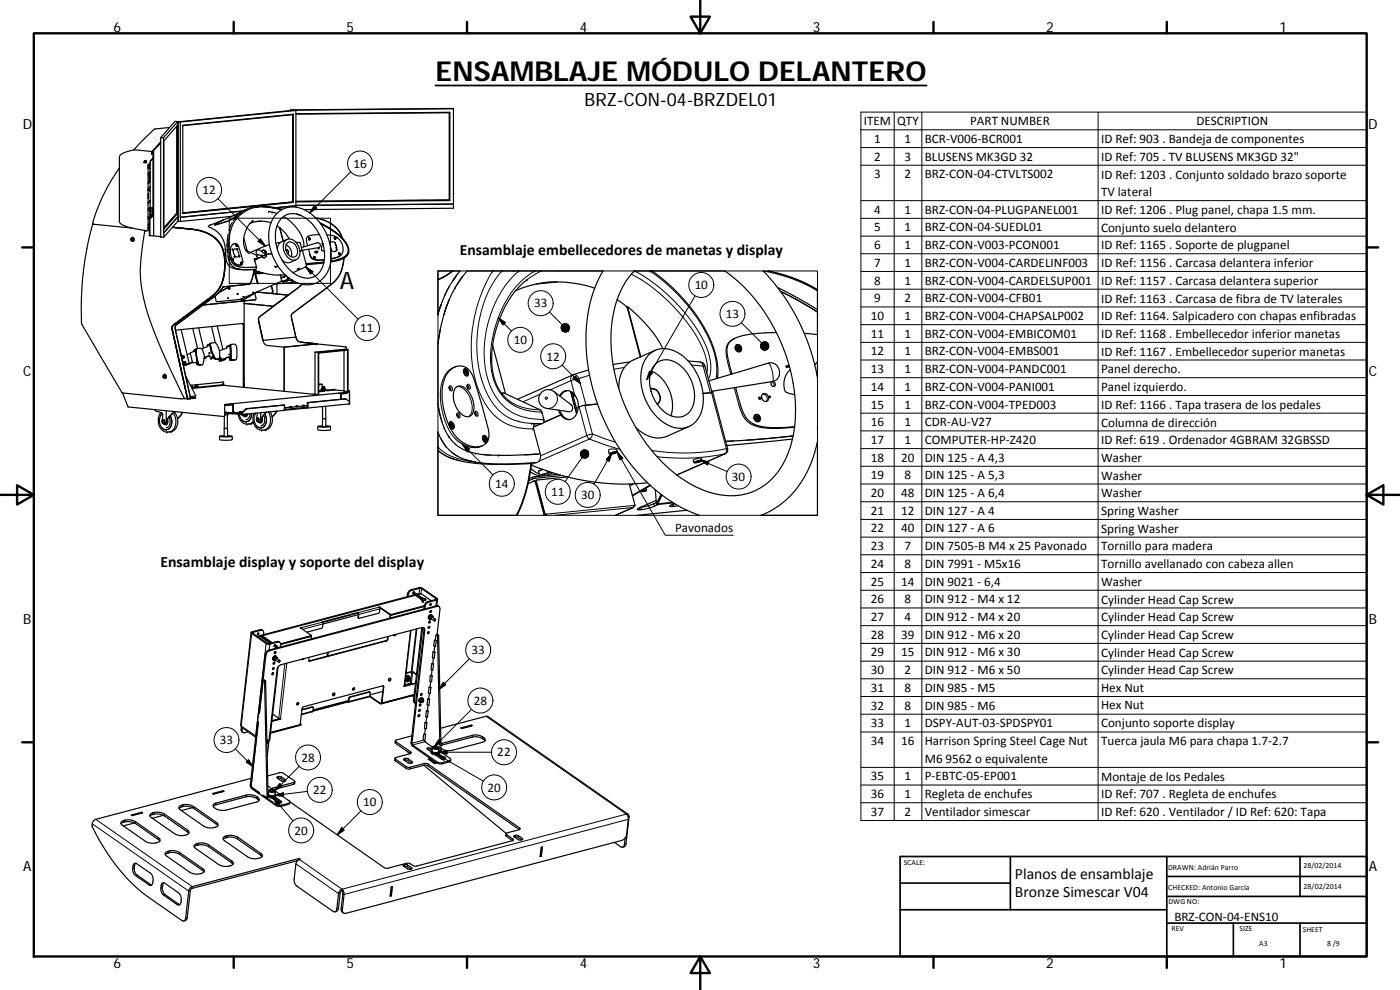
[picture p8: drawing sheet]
<svg xmlns="http://www.w3.org/2000/svg" width="420mm" height="297mm" viewBox="0 0 420 297" stroke-linecap="round" stroke-linejoin="round" font-family="sans-serif">
<defs><g id="words">
<text font-size="8.2" x="130.7" y="24.3">ENSAMBLAJE MÓDULO DELANTERO</text>
<text font-size="7.2" x="102" y="86.8">A</text>
<text font-size="5.5" x="175.5" y="31.7">BRZ-CON-04-BRZDEL01</text>
<g font-size="4.7">
<text x="138" y="76.4">Ensamblaje embellecedores de manetas y display</text>
<text x="48.2" y="170.2">Ensamblaje display y soporte del display</text>
<text x="304.6" y="263.9">Planos de ensamblaje</text>
<text x="304.6" y="269.3">Bronze Simescar V04</text>
</g>
<g font-size="4.2">
<text x="34" y="9.6">6</text>
<text x="104" y="9.6">5</text>
<text x="174" y="9.6">4</text>
<text x="244" y="9.6">3</text>
<text x="314" y="9.6">2</text>
<text x="384" y="9.6">1</text>
<text x="6.8" y="38.7">D</text>
<text x="410.6" y="38.7">D</text>
<text x="7" y="112.9">C</text>
<text x="410.8" y="112.9">C</text>
<text x="7" y="187.1">B</text>
<text x="410.8" y="187.1">B</text>
<text x="7" y="261.3">A</text>
<text x="410.8" y="261.3">A</text>
<text x="34" y="290.4">6</text>
<text x="104" y="290.4">5</text>
<text x="174" y="290.4">4</text>
<text x="244" y="290.4">3</text>
<text x="314" y="290.4">2</text>
<text x="384" y="290.4">1</text>
</g>
<g font-size="3.9">
<text x="259.3" y="37.6">ITEM</text>
<text x="269.2" y="37.6">QTY</text>
<text x="291.2" y="37.6">PART NUMBER</text>
<text x="359.1" y="37.6">DESCRIPTION</text>
<text x="262.3" y="42.9">1</text>
<text x="271.5" y="42.9">1</text>
<text x="277.5" y="42.9">BCR‐V006‐BCR001</text>
<text x="330.4" y="43">ID Ref: 903 . Bandeja de componentes</text>
<text x="106.1" y="50.3">16</text>
<text x="262.4" y="53.5">3</text>
<text x="262.4" y="48.2">2</text>
<text x="271.5" y="53.5">2</text>
<text x="271.5" y="48.2">3</text>
<text x="277.5" y="48.2">BLUSENS MK3GD 32</text>
<text x="277.5" y="53.5">BRZ‐CON‐04‐CTVLTS002</text>
<text x="330.4" y="48.3">ID Ref: 705 . TV BLUSENS MK3GD 32&quot;</text>
<text x="330.4" y="53.6">ID Ref: 1203 . Conjunto soldado brazo soporte</text>
<text x="60.8" y="58.3">12</text>
<text x="330.4" y="58.9">TV lateral</text>
<text x="262.4" y="64.1">4</text>
<text x="271.5" y="64.1">1</text>
<text x="277.5" y="64.1">BRZ‐CON‐04‐PLUGPANEL001</text>
<text x="330.4" y="64.2">ID Ref: 1206 . Plug panel, chapa 1.5 mm.</text>
<text x="262.3" y="69.4">5</text>
<text x="271.5" y="69.4">1</text>
<text x="277.5" y="69.4">BRZ‐CON‐04‐SUEDL01</text>
<text x="330.4" y="69.5">Conjunto suelo delantero</text>
<text x="262.3" y="74.7">6</text>
<text x="271.5" y="74.7">1</text>
<text x="277.5" y="74.8">BRZ‐CON‐V003‐PCON001</text>
<text x="330.4" y="74.8">ID Ref: 1165 . Soporte de plugpanel</text>
<text x="262.3" y="80.1">7</text>
<text x="271.5" y="80.1">1</text>
<text x="277.5" y="80.1">BRZ‐CON‐V004‐CARDELINF003</text>
<text x="330.4" y="80.2">ID Ref: 1156 . Carcasa delantera inferior</text>
<text x="208.5" y="86.8">10</text>
<text x="262.3" y="85.4">8</text>
<text x="271.5" y="85.4">1</text>
<text x="277.5" y="85.4">BRZ‐CON‐V004‐CARDELSUP001</text>
<text x="330.4" y="85.5">ID Ref: 1157 . Carcasa delantera superior</text>
<text x="160.3" y="92.2">33</text>
<text x="217.8" y="95.4">13</text>
<text x="262.4" y="90.7">9</text>
<text x="271.5" y="90.7">2</text>
<text x="277.5" y="90.7">BRZ‐CON‐V004‐CFB01</text>
<text x="330.4" y="90.8">ID Ref: 1163 . Carcasa de fibra de TV laterales</text>
<text x="108.1" y="99.7">11</text>
<text x="261.4" y="96">10</text>
<text x="261.4" y="101.3">11</text>
<text x="271.5" y="96">1</text>
<text x="271.5" y="101.3">1</text>
<text x="277.5" y="96">BRZ‐CON‐V004‐CHAPSALP002</text>
<text x="277.5" y="101.3">BRZ‐CON‐V004‐EMBICOM01</text>
<text x="330.4" y="96.1">ID Ref: 1164. Salpicadero con chapas enfibradas</text>
<text x="330.4" y="101.4">ID Ref: 1168 . Embellecedor inferior manetas</text>
<text x="154.2" y="103.3">10</text>
<text x="261.4" y="106.7">12</text>
<text x="271.5" y="106.6">1</text>
<text x="277.5" y="106.7">BRZ‐CON‐V004‐EMBS001</text>
<text x="330.4" y="106.7">ID Ref: 1167 . Embellecedor superior manetas</text>
<text x="164" y="108.2">12</text>
<text x="261.4" y="112">13</text>
<text x="271.5" y="112">1</text>
<text x="277.5" y="112">BRZ‐CON‐V004‐PANDC001</text>
<text x="330.4" y="112">Panel derecho.</text>
<text x="261.4" y="117.3">14</text>
<text x="271.5" y="117.3">1</text>
<text x="277.5" y="117.3">BRZ‐CON‐V004‐PANI001</text>
<text x="330.4" y="117.3">Panel izquierdo.</text>
<text x="261.4" y="122.6">15</text>
<text x="271.5" y="122.6">1</text>
<text x="277.5" y="122.6">BRZ‐CON‐V004‐TPED003</text>
<text x="330.4" y="122.7">ID Ref: 1166 . Tapa trasera de los pedales</text>
<text x="261.4" y="127.9">16</text>
<text x="271.5" y="127.9">1</text>
<text x="277.5" y="127.9">CDR‐AU‐V27</text>
<text x="330.4" y="128">Columna de dirección</text>
<text x="261.4" y="133.2">17</text>
<text x="271.5" y="133.2">1</text>
<text x="277.5" y="133.2">COMPUTER‐HP‐Z420</text>
<text x="330.4" y="133.3">ID Ref: 619 . Ordenador 4GBRAM 32GBSSD</text>
<text x="261.4" y="138.5">18</text>
<text x="261.4" y="143.8">19</text>
<text x="270.5" y="138.5">20</text>
<text x="271.5" y="143.8">8</text>
<text x="277.5" y="138.5">DIN 125 ‐ A 4,3</text>
<text x="277.5" y="143.8">DIN 125 ‐ A 5,3</text>
<text x="330.4" y="138.6">Washer</text>
<text x="330.4" y="143.9">Washer</text>
<text x="148.6" y="146.4">14</text>
<text x="165.4" y="148.8">11</text>
<text x="174.4" y="149.8">30</text>
<text x="219.7" y="144.3">30</text>
<text x="261.4" y="149.1">20</text>
<text x="270.5" y="149.1">48</text>
<text x="277.5" y="149.1">DIN 125 ‐ A 6,4</text>
<text x="330.4" y="149.2">Washer</text>
<text x="261.4" y="154.5">21</text>
<text x="270.5" y="154.5">12</text>
<text x="277.5" y="154.5">DIN 127 ‐ A 4</text>
<text x="330.4" y="154.5">Spring Washer</text>
<text x="202.6" y="159.5">Pavonados</text>
<text x="261.4" y="159.8">22</text>
<text x="270.5" y="159.8">40</text>
<text x="277.5" y="159.8">DIN 127 ‐ A 6</text>
<text x="330.4" y="159.8">Spring Washer</text>
<text x="261.4" y="165.1">23</text>
<text x="271.5" y="165">7</text>
<text x="277.5" y="165.1">DIN 7505‐B M4 x 25 Pavonado</text>
<text x="330.4" y="165.1">Tornillo para madera</text>
<text x="261.4" y="170.4">24</text>
<text x="271.5" y="170.4">8</text>
<text x="277.5" y="170.4">DIN 7991 ‐ M5x16</text>
<text x="330.4" y="170.5">Tornillo avellanado con cabeza allen</text>
<text x="261.4" y="175.7">25</text>
<text x="270.5" y="175.7">14</text>
<text x="277.5" y="175.7">DIN 9021 ‐ 6,4</text>
<text x="330.4" y="175.8">Washer</text>
<text x="261.4" y="181">26</text>
<text x="271.5" y="181">8</text>
<text x="277.5" y="181">DIN 912 ‐ M4 x 12</text>
<text x="330.4" y="181.1">Cylinder Head Cap Screw</text>
<text x="261.4" y="191.6">28</text>
<text x="261.4" y="186.3">27</text>
<text x="270.5" y="191.6">39</text>
<text x="271.5" y="186.3">4</text>
<text x="277.5" y="186.3">DIN 912 ‐ M4 x 20</text>
<text x="277.5" y="191.6">DIN 912 ‐ M6 x 20</text>
<text x="330.4" y="186.4">Cylinder Head Cap Screw</text>
<text x="330.4" y="191.7">Cylinder Head Cap Screw</text>
<text x="141.6" y="196.3">33</text>
<text x="261.4" y="196.9">29</text>
<text x="270.5" y="196.9">15</text>
<text x="277.5" y="196.9">DIN 912 ‐ M6 x 30</text>
<text x="330.4" y="197">Cylinder Head Cap Screw</text>
<text x="261.4" y="202.3">30</text>
<text x="271.5" y="202.3">2</text>
<text x="277.5" y="202.3">DIN 912 ‐ M6 x 50</text>
<text x="330.4" y="202.4">Cylinder Head Cap Screw</text>
<text x="261.4" y="207.6">31</text>
<text x="271.5" y="207.6">8</text>
<text x="277.5" y="207.6">DIN 985 ‐ M5</text>
<text x="330.4" y="207.6">Hex Nut</text>
<text x="142.2" y="211.5">28</text>
<text x="261.4" y="212.9">32</text>
<text x="271.5" y="212.9">8</text>
<text x="277.5" y="212.9">DIN 985 ‐ M6</text>
<text x="330.4" y="212.9">Hex Nut</text>
<text x="261.4" y="218.2">33</text>
<text x="271.5" y="218.2">1</text>
<text x="277.5" y="218.2">DSPY‐AUT‐03‐SPDSPY01</text>
<text x="330.4" y="218.3">Conjunto soporte display</text>
<text x="66" y="223.3">33</text>
<text x="149.3" y="226.9">22</text>
<text x="261.4" y="223.5">34</text>
<text x="270.5" y="223.5">16</text>
<text x="277.5" y="223.6">Harrison Spring Steel Cage Nut</text>
<text x="330.4" y="223.6">Tuerca jaula M6 para chapa 1.7‐2.7</text>
<text x="90.5" y="228.5">28</text>
<text x="277.5" y="228.9">M6</text>
<text x="283.8" y="228.9">9562 o equivalente</text>
<text x="94" y="238.3">22</text>
<text x="146.3" y="237.5">20</text>
<text x="261.4" y="234.1">35</text>
<text x="261.4" y="239.5">36</text>
<text x="271.5" y="234.1">1</text>
<text x="271.5" y="239.5">1</text>
<text x="277.5" y="234.1">P‐EBTC‐05‐EP001</text>
<text x="277.5" y="239.5">Regleta de enchufes</text>
<text x="330.4" y="234.2">Montaje de los Pedales</text>
<text x="330.4" y="239.5">ID Ref: 707 . Regleta de enchufes</text>
<text x="109" y="241.9">10</text>
<text x="261.4" y="244.8">37</text>
<text x="271.5" y="244.8">2</text>
<text x="277.5" y="244.9">Ventilador simescar</text>
<text x="330.4" y="244.9">ID Ref: 620 . Ventilador / ID Ref: 620: Tapa</text>
<text x="88.4" y="250.4">20</text>
<text x="352.5" y="276.2">BRZ‐CON‐04‐ENS10</text>
</g>
<g font-size="2.4">
<text x="271.2" y="259.7">SCALE:</text>
<text x="350.6" y="260.9">DRAWN: Adrián Parro</text>
<text x="391.2" y="260.6">28/02/2014</text>
<text x="350.6" y="267">CHECKED: Antonio García</text>
<text x="391.2" y="266.6">28/02/2014</text>
<text x="350.7" y="271.4">DWG NO:</text>
<text x="351.6" y="279.3">REV</text>
<text x="372" y="279.4">SIZE</text>
<text x="391" y="279.6">SHEET</text>
<text x="377.9" y="283.8">A3</text>
<text x="398.3" y="283.8">8 /9</text>
</g>
</g></defs>
<g fill="none" stroke="#000" stroke-width=".36">
<path d="M50.9 38.2l-4.5 .5-6.3 6.3M53.1 37.8v26.1l-3.9 4.5M53.1 37.8v26.1M53.3 37.6v26.5l-4.1 4.6v-26.4zM53.3 38h.2M53.3 36.4h-.8l-4.3 4.9v29.9h1M53.5 36.6l35.3-3.5v28.6M54.1 36.6v28.6M87.1 33l49-.4v28.6M87.2 33.1v.1M87.8 34.4v26.2l-32.9 3.3 33-3.3M87.9 34.4v26.2"/>
<path d="M88 34.3v26.4M88 34.3l-33.1 3.4M88 34.3l-33.1 3.3v26.5l33.1-3.4M88.8 33.1l-35.3 3.5v29.8h.7M135 33.7l-46.2 .5M135 33.7l-46.2 .4M135 33.7v26.5l-.1-.2M136.1 32.6l-49 .4v.2M35.8 50.4a51.6 51.6 0 0 0-8 16.7l.4 .2 11.4 1.1M43.2 48.7h.8zM43.3 48.7v-.4h.6l.1 .5-.8-.1M43.4 48.3h.4z"/>
<path d="M43.5 48.3h.1M43.7 48.3h.1M44.5 49.5v19.6M44.5 56.8v.2M44.5 50.2v-.1l.1 .2M44.5 49.5h.1M44.5 58.3h.1M44.5 58.3l.1 1.2M44.5 59.5h.1M44.5 49.4v.1M44.5 49.5v.1M44.5 58.3v1.2"/>
<path d="M44.5 58.2h.1M44.6 56.9l-.1-.2v.2M44.6 59.5h-.1M44.6 58.2l-.1 .1M44.6 56.6l-.2 .2M44.6 50l-.2 .2M44.6 50.2l-.2 .2M44.6 56.8l-.2 .2M44.6 56.9l-.2 .3M44.6 50.3l-.2 .2M44.7 51.8v2.9M44.8 51.8v2.8"/>
<path d="M44.9 49.6l-.3 .3 .3 .8M44.9 56.2l-.3 .3 .3 .8M44.9 56.2v1.1M44.9 50.7h.2M44.9 49.6h.2M44.9 57.3h.2M44.9 56.2h.2M44.9 49.6v1.1M44.9 51.6v2.6l-.4 .8M45.1 49.5v.1M45.1 56.1v.1M45.1 48.8l-.6 .7"/>
<path d="M45.1 56.1l-.1 .1M45.1 49.5l-.1 .1M45.1 54.3l-.6 .8-.1-.2M45.1 51.6l-.7 .8M45.1 48.4v13.9M45.5 46.1l.4 .1M45.5 46.1h.4zM45.7 45.7h.2zM45.8 45.7h.1M45.9 45.2v19.6l-.6 .6 .6-.7M45.9 45.5l-5.5-.6a6.4 6.4 0 0 0-4.6 2.1v19.3a2.2 2.2 0 0 0 2.2 1.7l5.9 1.2 .5 .1 .4-.4M45.9 45.2h.1"/>
<path d="M45.9 45.7h-.3v.4M45.9 47.4l-.8 1 .8-.9M46.1 45.1v25.7M46.1 45.1l-.1 .1M48.2 42.6l-2.3 2.6M48.2 43l-2.1 2.1M48.2 42.7l-2.2 2.5M48.2 41.3h.9l4.2-4.9v28.6M49.1 41.3v28.6M53.3 41h.2M53.5 40.9h-.2M28 67.3h.1"/>
<path d="M28.1 67.2l-.2 .1a87.6 87.6 0 0 0-3.4 30l12.2 20.6 18.5 1.7M39.3 71.9h.1M39.4 71.7l.1 .3zM39.4 71.5a.52 .52 0 0 1 .9 .2 .52 .52 0 0 1-.6 .7l-.3-.2M39.4 71.9v.1M39.5 71.7l-.1 .2M39.5 71.5a.35 .35 0 0 1 .5 .3 .35 .35 0 0 1-.4 .4M39.7 71.4a.41 .41 0 0 1 .3 .4 .41 .41 0 0 1-.3 .4M39.7 71.2a.61 .61 0 0 1 .6 .6 .61 .61 0 0 1-.5 .6M43.3 69.1v.2l.7-.1M43.5 69.3l-.6 3.6a42.5 42.5 0 0 0 2.7 24.9l3.1 7.6 6.5 14.2M44 69.2h.1"/>
<path d="M44.4 65.1l.5 .1M44.4 65h.5M44.5 62.8l-.1 .3M44.7 60.5v.1M44.8 62.4l.2 .1M44.8 60.4v.2M44.8 67l-.4 .4M44.8 67.2l-.4 .4M44.8 65.4v5.3h.2M44.8 67.4l-.4 .4M44.8 65.4h.5M44.8 68.1l-.4 .3"/>
<path d="M44.9 65.1l-.4 .5M44.9 62.3v2.8M45 70.7l1.1 .1M45 65.4v5.3M45.1 60.1l-.7 .9M45.1 60.1l-.7 .7M45.1 62.2l-.7 .8M45.1 60.5l-.7 .6M45.1 62.3l.8 .1M45.1 62.3v2.7l-.6 .7-.1-.1M45.3 62.3l.1 2.4 .5-.6M45.3 62.4h.4l.2 1.4"/>
<path d="M45.9 62.6l-.1 1.4-.5 .6M45.9 64.3l-1.1 1.1M46.1 70.8l2.1 .2M49.1 69.9h.1M49.2 69.9v1.3M51.7 68.2l5.6 .6a10.6 10.6 0 0 1 9.4 5.8 14.9 14.9 0 0 1-1.6 12.8l-1.7 1.6-10.2 7.6a2.65 2.65 0 0 0-1.6 2l4.6 21.1M53.1 63.9h.1M53.1 63.9l-3.9 4.6M53.1 63.9l.2 .2M53.3 65h.1M53.3 65l-4.2 4.9M53.4 65v1.3l-4.2 4.9"/>
<path d="M53.4 65l-4.2 4.9M54.1 65.2l.1 1.2M63.2 67.5l-.6 .2v.4a7.6 7.6 0 0 1 5.1 8.1l.2 1.8a3.1 3.1 0 0 0 3 2.8l5.4 .1M64.5 67.4v.1M64.5 67.4l-.1 .1M64.6 67.2l8.8-4.2-4.3 3-4.6 1.4zM66.9 66l-3.9 1.6M68.2 73.9l.1 2.3M68.2 74.8v.6M68.2 73.1v.8M68.3 71.2l-.1 1M68.4 76.6v.4"/>
<path d="M68.4 76.9l.3 1.3 .7 1.2M68.5 70.2l-.3 3.7M68.5 77.5l.2 .7M68.8 76.3l.3 1.3M69 77.2a3.4 3.4 0 0 0 2.8 2.9l5.2 .1-.3 .6h-4.9M69 78.9l1 1.2 1.8 .7M69.6 64.9l-15.4 1.5M69.7 74.8l.1 .2M69.7 66.7l-1 2.5M69.7 77.8h.1M69.7 77.7v.1M69.8 77.5l.3 .5a.29 .29 0 0 1-.4-.1 .29 .29 0 0 1 .1-.4z"/>
<path d="M69.8 78h.1M69.8 77.8h.1M69.8 77.7l.1 .1M69.8 77.6l.1 .4 .2-.2-.4-.2 .3 .5M69.8 77.7h.1M69.8 77.9h.1M69.9 77.8v.1M69.9 77.9h-.1M69.9 77.8l-.1 .1M69.9 77.8h.1M69.9 80l.5 .3M69.9 77.7v.1"/>
<path d="M69.9 77.9l.1 .1M69.9 78h.1M69.9 77.7h.1M69.9 77.9h.1M70 77.7l-.1 .1M70 78.1h.1M70.2 78.9l.8 .6h1.2M70.2 73.2h-.2M70.2 74.8a1.24 1.24 0 0 1 1.5 1.7 .67 .67 0 0 1-.7 .7 .67 .67 0 0 1-.7-.7l-.3-1zM70.3 77l.1 .2M70.3 76.9l.2 .3zM70.9 73.5h-.1"/>
<path d="M70.9 73.3l.3 .2-.1 .4-.2-.2zM70.9 73.8h.1M71 73.5v.1M71 73.3v.5l.2-.1-.2-.4-.1 .4 .2 .1M71 73.8h.1M71 73.4v.1M71 73.6v.1M71 73.6h.1M71 73.4h.1M71 73.7h.1M71 73.5h.1M71 73.6l.1 .1"/>
<path d="M71.1 73.6h-.1M71.1 73.5l-.1 .1M71.1 73.7h.1M71.1 73.6v.1M71.1 73.6h.1M71.1 73.5h.1M71.1 74.7l.1 .2M71.1 73.8h.1M71.1 74.6h.2v.4zM71.2 73.6h-.1M71.4 64.6l-1.4 1.7M71.7 76.8l.1 .2"/>
<path d="M71.8 76.7l.2 .2-.1 .2zM72.3 79.5h-.1M72.4 78.8v.1M72.4 78.7h.2l.1 .4a.29 .29 0 0 1-.3 0 .29 .29 0 0 1 0-.4zM72.4 63.8l-.5 .3M72.4 79.1h.1M72.5 78.9h.1M72.5 78.9v.1M72.5 78.7l.1 .5v-.5a.25 .25 0 0 0-.2 .3 .25 .25 0 0 0 .3 .2M72.5 78.8h.1M72.5 78.8v.1M72.5 78.8l.1 .1"/>
<path d="M72.5 79h.1M72.6 79v.1M72.6 78.9h-.1M72.6 79h.1M72.6 78.8h.1M72.6 78.9v.1M72.6 78.9l.1 .1M72.6 78.8v.1M72.7 78.9v.1M72.7 78.9h-.1M72.7 79.2l-.6 .3M72.7 79.1l.1-1-1.2-4.1a1.16 1.16 0 0 0-1.3-.9l-.1 .1a2.5 2.5 0 0 0-1 3 3.2 3.2 0 0 0 2.6 3.3h.3"/>
<path d="M72.9 63.3l-18.8 1.9M73.1 63.2l-1.7 1.3-1.1 1.3M73.2 71.4l1 3.8h-.3l3.2 1.4 .1 1-.9 .1M75.9 66.2a7.5 7.5 0 0 0-2 9l1 .9M76.5 77.7h.1M76.6 77.7l-.2 .4 .6 2M77 77.7l-.6 .3M77.1 75.2l.8-.2 1.7 1.4-.2 .3-1.9-.2a.75 .75 0 0 1-.6-.6 .75 .75 0 0 1 .2-.7zM77.6 62.1l-1.1 .2M78.3 66.3l-1.7 .2M78.5 76.6l.1 .4M78.5 75.5a.9 .9 0 0 1 1.1-.2 .9 .9 0 0 1 .4 1.1"/>
<path d="M78.5 76.6l.2 .4M78.6 77l-1.4 .6M78.7 77h-.1M78.7 77l.7 .4M78.9 62.1l2.4 .2M79.1 75.1h-.2M79.1 75.1l-.5 .4M79.4 75.1l.5 1.8M79.6 75.2l.2 .3M79.8 75.5l-.3-.3 .4 1.5M80 76.4a.77 .77 0 0 1-.4 .9 .77 .77 0 0 1-1-.3M80.6 63.4l2.5 .7"/>
<path d="M80.6 76.2l1-.1-1.6 .3M80.9 73.4l-5.7 2.3M81.3 66.8a8.8 8.8 0 0 0-6.3 .3M81.7 62.4l2.8 .5M82.3 62.5l-3.7-.5-2.9 .5a10 10 0 0 0-7 9.7l-.1 2.2 .3 2.1M83.1 79.8l-.5 .3-.2-.2M83.2 67.8l.7 .5M83.2 63.9a7.7 7.7 0 0 1 10.5 .5 15.2 15.2 0 0 1 4.7 17 7.1 7.1 0 0 1-11.2 2.4 15.5 15.5 0 0 1-5.8-17.2l.9-1.7zM83.4 62.7l.9 .2M83.9 68.3l1.1 4.1M84 68.3h-.1M84.1 72.8l-1.3 .2"/>
<path d="M84.4 65.6a5.6 5.6 0 0 1 7.6 .1 13.4 13.4 0 0 1 4.6 14.8 5.1 5.1 0 0 1-7.9 1.8 13.5 13.5 0 0 1-5.4-14.9zM84.8 62.8a15.1 15.1 0 0 0-11.3 .2l-4.3 3-4.8 1.5 2.6-1.5M85.1 64.9a11.3 11.3 0 0 1 6.1 8.8v.4M85.7 72.1a2.41 2.41 0 0 1 3.6 1.2 3.3 3.3 0 0 1-.4 4.6 3.3 3.3 0 0 1-3.8-3.4l.1-1.5zM85.8 74.8l.3 .1M85.9 73.5a3.1 3.1 0 0 1 1.5 3.6M86.1 74.9l-.3 .1M86.1 74.9l.4 .4M86.2 72.9a2.01 2.01 0 0 1 3 1.8 1.58 1.58 0 0 1-.1 1.8 1.58 1.58 0 0 1-1.8 .5 2.85 2.85 0 0 1-1.1-4.1zM86.2 71.8l-1.8 .8a2.3 2.3 0 0 0-1.1 2.3M86.5 75.3l.1 .5-.3 .3M86.5 75.3l.1 .4-.2 .5"/>
<path d="M86.8 71.7l-1.1-1.7-1.7-1.7 1 4M87.8 60.6h.1M87.9 60.6l.1 .1M88.8 72.7l1.3 .3 .6 2.2M88.8 60.4l46.1-.4v-26.2v26.2zM88.8 61.7h.1M88.9 61.7v.5M88.9 61.7l-6.2 .6M88.9 77.9l-1.8 .8a2.39 2.39 0 0 1-2.5-.7M89.4 64.4l-.4-.2 1.2 .4M90.1 72.8l-.1 .1M90.5 74.3l4.7-1.5a.76 .76 0 0 1 .9 .6 .76 .76 0 0 1-.5 .9"/>
<path d="M90.7 75.2l-.7 .1 .6-.1M90.7 75.2l1.3 4.7-4.1 1.9M90.8 75.1l-.1 .1M92.5 79.1h-.6M92.5 70.9h-.1M92.6 74.8l.3 .9a2.23 2.23 0 0 0 2.1 2.3l2.3-.1M92.7 71.4h.1M92.7 71.4a.24 .24 0 0 0 0 .4 .24 .24 0 0 0 .4-.1 .26 .26 0 0 0-.2-.3 .26 .26 0 0 0-.3 .2 .26 .26 0 0 0 .1 .3h.3M92.7 71.7l.1 .1M92.7 71.5l.1 .1M92.8 71.6l.1 .1M92.8 71.7h-.1"/>
<path d="M92.8 71.5h.1M92.8 71.6v.1M92.8 71.5v.1M92.8 71.7l.2 .1M92.8 71.6h.1M92.8 71.7v.1M92.8 71.7l.1 .1M92.8 71.8h.1M92.8 71.7h.1M92.9 71.5h.1M92.9 71.5l-.1 .1M92.9 76.2a2.12 2.12 0 0 0 2.1 1.8h2.3"/>
<path d="M92.9 71.7h-.2M92.9 71.7h.1M92.9 71.7l.1 .1M93 79l4.2-.3-5.4 .4M93 71.9h.1M93 71.6h-.2M93 71.6l-.1 .1M94.1 77.3l.1 .1M94.2 77.2h.1M94.2 77h.1M94.2 77a.24 .24 0 0 0 0 .4 .24 .24 0 0 0 .4-.1 .25 .25 0 0 0-.2-.3 .25 .25 0 0 0-.3 .2 .25 .25 0 0 0 .2 .3h.2M94.3 77.2v.1"/>
<path d="M94.3 77.3h.1M94.3 77.1v.1M94.3 77.1h.1M94.3 77.2h.1M94.3 77.3l.1 .1M94.3 77.4h.1M94.3 77.2l.1 .1M94.4 77.1h.1M94.4 77.1l-.1 .2M94.4 77.3h-.2M94.4 77.2v.1M94.5 77.1l-.1 .1"/>
<path d="M94.5 77.2h-.1M94.5 77.5h.1M94.5 77.2h.1M94.5 75.6l.1 .1zM95.1 75.9h-.1M95.3 75.6h.1M95.5 74.3v.4h.2l-.1-.4M95.6 74.3l-4.9 .8M95.9 70.4l-2.6 .2a1.42 1.42 0 0 0-1.2 2.2l.2 .9M96 66.8a17.5 17.5 0 0 1 8.3 6.9 2.78 2.78 0 0 1-1.9 4.2l-3.2 .7M96.2 67.1a16 16 0 0 1 8.1 6.8 2.43 2.43 0 0 1-1.5 3.5l-3.5 1 .8-.2a5.6 5.6 0 0 0 4.4-2.5l.1-.5a8.1 8.1 0 0 0-4.3-5.6zM96.9 73l-.3 .1 .3 .1"/>
<path d="M97 73.4a1.03 1.03 0 0 0-.6 1.1 1.03 1.03 0 0 0 .9 .9M97.2 78.9l-5.3 .5M98.1 70.5h.6a4.1 4.1 0 0 1 3.7 6.1 5.6 5.6 0 0 1-3 1l2.4-.7M99.1 73.7v.1M99.2 74.4l.3 .8a.99 .99 0 0 0 1.6-.3M100.4 71.5v.1M100.5 71.2a.25 .25 0 0 0-.1 .4 .25 .25 0 0 0 .4-.1 .26 .26 0 0 0-.3-.3 .26 .26 0 0 0-.2 .3 .26 .26 0 0 0 .4 .2M100.5 71.4h.1M100.5 71.3l.1 .1M100.6 71.4h.1M100.6 71.3h.1M100.6 71.4l-.1 .1"/>
<path d="M100.6 71.3v.1M100.6 71.5h.1M100.6 71.4l.1 .1M100.6 71.5h-.1M100.6 72.8l.2 .8M100.6 72.8h-.1M100.6 72.8a1.1 1.1 0 0 0-1.7 .2M100.6 71.5l.1 .1M100.6 71.6h.1M100.6 71.4v.1M100.6 71.3v.2M100.7 71.3l-.1 .1"/>
<path d="M100.7 71.5h.1M100.7 71.6v.1M100.8 73.6h.1M100.8 73.6h-.1M100.8 74.3l.2 .7M100.9 73.6l.1 .6M100.9 73.6h-.1M101 74.2l.1 .7M101 74.2l-.2 .1M101 75l-.3 .4M101.1 74.9l-.1 .1M101.6 76.2l.1 .1"/>
<path d="M101.7 75.9h.1M101.7 75.9l-.1 .3 .4 .2M101.7 76.1h.1M101.7 76.2h.1M101.8 76v.1M101.8 76.2h.1M101.8 76h.1M101.8 76.1v.1M101.8 76.1h.1M101.9 76.2v.1M101.9 76.1v.1M101.9 76.3h.1"/>
<path d="M101.9 76.1l-.2 .1M101.9 76.1l-.1 .1M101.9 76.1h.1M101.9 76.2h.1M101.9 76.1h-.1M101.9 76v.1M102 76.2h.1M102 76.1h-.1M102 76.3v.1M102 76.1h.1M102.7 71.4a9.7 9.7 0 0 0-8-6l3.7 1.1a8.3 8.3 0 0 1 4.4 5M103.2 77.5a10.5 10.5 0 0 1-5.3 9l-10.4 7.8-.1 .7 1.4 6.2"/>
<path d="M103.2 77.5a10.3 10.3 0 0 1-5.2 8.9l-10.5 8v.8l1.3 5.9M135 60.2l-46.2 .4M136.1 61.2l-47.3 .4M136.1 61.2v1.3l-44.9 .4M54.4 98.9l2.4 10.2M57.8 98.5l1.5 6.1M59.6 98.3l1.5 6.1M63.5 98l1.1 4.8M64.5 88.9l.4 1.6h.6M64.5 88.9l-.3 .2M64.5 88.9l-.2 .1M65.2 97.8l1.7 7.1"/>
<path d="M66 86.2a15.5 15.5 0 0 0 .2-12.9 12.3 12.3 0 0 0-9.8-4.7l-4.6-.4 6.1 .6a9.9 9.9 0 0 1 9.3 7 14.2 14.2 0 0 1-2 11.6l-1.7 1.7-10.2 7.5a2.73 2.73 0 0 0-1.6 1.9l4.6 21M66 86.2a21.6 21.6 0 0 1-6.2 5.5l-6.5 4.9a2.69 2.69 0 0 0-1.7 2l4.6 20.9M66 86.2a21.9 21.9 0 0 1-6.2 5.6l-6.5 4.8a2.86 2.86 0 0 0-1.7 2l4.7 21.1M66.9 86l.1 .1M66.9 86a21.9 21.9 0 0 1-6.2 5.6l-6.5 4.9a2.56 2.56 0 0 0-1.7 1.9l4.6 21M67 86.1a20.4 20.4 0 0 1-6.3 5.6l-6.5 4.9a2.63 2.63 0 0 0-1.6 1.9l4.6 21.1-.9 .1M68.3 89.5h.1M68.3 89.5h.2zM68.5 86.4h.1M68.5 86.4l.1 .2zM68.5 89.4v.1M68.5 89.4l-.2 .1"/>
<path d="M68.6 86.4l-.1 .2M68.6 86.4h.1M68.6 86.2a.25 .25 0 0 1 .4 .2 .25 .25 0 0 1-.4 .3M68.7 86.1h.1M68.8 86.1l.2 .3-.2 .3M69.1 85.9l-3.5 2M71 80.6l.5 .1M71.2 88.2v.1M71.2 88.3l.2-.1zM71.2 80.7l.6 .1M71.4 88.2h.1M71.4 88.2h-.2"/>
<path d="M72 89.8l-6.5 .7M72 89.8h.1M72.4 89.7h.1M72.4 89.7l.4 .4M72.7 90.1h.1M72.8 97l.2 .5v18.3l.3 .4-6.1-.6M72.9 97l.3 .5 .1 18.5M73 89v.1M73 89.1l.2-.1zM73.2 89h.1M73.2 89h-.2M73.3 90.3v.7l8.7 .9"/>
<path d="M73.3 97l-20.6 2.1M74.9 85.2l.1 .1M74.9 85.2l-8 .8M75.9 87.8h.1M75.9 87.8l.2-.1zM76.1 87.7h.1M76.1 87.7l-.2 .1M76.2 81.5l.7 .4M76.2 80.9l-.3 2-1 2.3M76.2 81.3l.7 .4M76.3 81a19.6 19.6 0 0 0 9.3 1.4M76.3 80.9l-.6 2.6-.7 1.8-8 .8"/>
<path d="M76.3 80.8v.1M76.5 88l.3 1.6-.2 .3-15.6 1.6M76.5 82.3l-.5 .2M76.5 82.3l.1 .1M76.6 82.4l.8 2.7M76.6 82.4l.7 2.6M76.6 82.4l.8 2.6M76.7 89.9l-15.8 1.6M76.7 82.2l-.1 .2M76.9 81.9h.1M76.9 87.7l-4.1 2.4M76.9 81.8l.1 .1"/>
<path d="M76.9 81.8v.1M77.1 87.6l9.4 1-4.5 3.3M77.1 81.3l-.3 .2 .1 .3M77.2 87.5l-4.4 2.6M77.4 84.9v.1M77.4 84.9v.2M77.4 85v.1M77.5 81.5l.1 .2-.7 .1M77.6 96.4l1.3 5.8M77.7 95.2l4.4-3.3-4.5 3.5v.8l1.4 5.9-1.4-5.7zM77.8 81.6l-.7 .3M78 81.6l-.5 .2"/>
<path d="M78.4 81.8l-2.3 .3M78.7 81.8l-2.6 .5M79.2 82l-2.5 .2 .7 2.7M81.4 85.7l.4 1.7v.3l-.5 .3M81.5 85.7l.4 1.9-.5 .4M82 91.9l-8.7-.9v25.2l12 1.2M82.6 80.1l.4-.1zM82.8 80v.1M82.9 80h.1M83.1 85.2v3M84.1 82.5l.4 1.7M84.4 82.5l-.3 .1"/>
<path d="M84.5 84.2h.1M84.5 84.3l-12.4 5.5M85.1 83.1h.1M85.1 83.1h.4zM85.4 82.8l.1 .2M85.5 83v.1M85.5 83l-.4 .1M85.8 82.6l-1.5 .8 1.5-.7M86.2 83l.1 1.2M86.2 83.8l-1.5 .8 1.8-.5M86.3 84l-1.3 .4M86.3 84.1v.1"/>
<path d="M86.6 83.3l-.3 .9M86.7 83.4l-.4 .8M86.7 83.4l-.4 .8 1.3-.2M86.7 83.4l-.4 .7M87.6 84l-1.2 .1M87.7 84.1l-.4 .2 .7-.1M87.7 84.1h-.1M88.7 84.6l-6.2 .6M89.6 80.7v.1M89.8 80.7l-.4 .1 .4-.1M89.9 80.5l-.3 .3-.4-.2M90.6 85.3l-1.3 1.2-7.3 5.4"/>
<path d="M90.7 85.3l-1.5 1.3-7.1 5.3M131.4 84v10.3l.9-2.8M131.4 83.9v.1M132.2 98.9a33.8 33.8 0 0 0-.8 8.8v7a33 33 0 0 0 .8 10.3l1.2 3.6M132.3 91.5l-.2 .7M134.6 90.4l2.2-4.5 2.7-3.8a1.99 1.99 0 0 1 2.2-.8h39.3a43.7 43.7 0 0 0-4.4 29.5 60.3 60.3 0 0 0 24.2 39.3 38.5 38.5 0 0 0 9.1 4.5M134.8 86l-1.3 2.6M134.9 89.8l-1.3 3.2-1.5 6M135.8 81.3h.1M135.8 81.3l-2.5 1.7-1.9 .9M135.8 81.3h-4.4v2.6M135.9 81.3h2.2l-2.2 3"/>
<path d="M135.9 81.3l-2.3 1.6-2.2 1.1M137 82.6a31.6 31.6 0 0 0-4.7 8.9M158.1 83.9a30.3 30.3 0 0 0-10.2 19.6 19.3 19.3 0 0 0 2.6 14.5l1.8 1.9 2 1.3M165.3 84.6l-2.6 .3M167.3 84.6l-6.4 .6M178.5 86.5a32.4 32.4 0 0 0-23.8 .7M185.2 89.9l3 2.2M188.2 92.1l4 15M188.3 92l-.1 .1M190.3 81.3h25.7a2.85 2.85 0 0 1 3.2 1.2 52.8 52.8 0 0 1 19.1 46.8 25.1 25.1 0 0 1-8.6 16.1 19.1 19.1 0 0 1-18.6 1.7 44.2 44.2 0 0 1-21.9-21.8 48.4 48.4 0 0 1-4.5-33.7 24.5 24.5 0 0 1 5.6-10.3zM195.7 81.3a48.8 48.8 0 0 1 19 25l.7 4.3-.1 2.9M229.2 81.3h-.1a62.4 62.4 0 0 1 16.2 31.9v-4.6l-.8 .9"/>
<path d="M230.4 81.3l6.3 1.7a42.1 42.1 0 0 1 8.6 4M230.7 81.3l7.3 2.1 3.6 1.5 3.7 2M233 99.8l-5.6 .2-4.8 .8a4.9 4.9 0 0 0-4.4 4l.2 2.5 1.3 4.9M233.4 86.3l6 3.1 5.9 3.5v-5.6M234.2 87.4l5.6 2.9 5.5 3.3-5.5-3.3zM245.3 93.6v6.8l-3.9-.4M37 118l-.1 .2 1.7 3.9 28.8 2.9v-3.4M49 112.8l.1 .3zM49.1 112.6a.54 .54 0 0 1 .8 .1 .54 .54 0 0 1-.3 .8l-.5-.2M49.1 112.9l-.1 .2M49.1 112.9h-.2M49.1 112.6a.34 .34 0 0 0-.2 .4 .34 .34 0 0 0 .2 .3"/>
<path d="M49.1 112.6l.5 .2-.2 .5M49.1 112.8v.1M49.2 112.6a.34 .34 0 0 1 .4 .3 .34 .34 0 0 1-.4 .4M49.3 112.5a.4 .4 0 0 1 .4 .4 .4 .4 0 0 1-.3 .4M49.4 112.3a.62 .62 0 0 1 .5 .6 .62 .62 0 0 1-.4 .6M49.4 113.3h-.3M53.8 104.2l.7 2.8M54.5 107.3l.1-.4 .1 .4h-.2M54.5 107l.1-.2a.25 .25 0 0 1 .3 .3 .25 .25 0 0 1-.4 .2M54.6 107.4l.3 1.4M54.6 106.9h.1M54.7 106.8a.3 .3 0 0 1 .3 .3 .3 .3 0 0 1-.3 .3l.2 .1"/>
<path d="M54.7 106.7l-.1 .1M54.7 106.7l.3 .1M54.7 106.7h.2M54.7 107.3h-.1M54.9 106.7a.37 .37 0 0 1 .4 .4 .37 .37 0 0 1-.4 .4M54.9 106.7l.2 .1M54.9 108.9h.2v.2l-.2-.1M54.9 106.7a.4 .4 0 0 1 .5 .3 .4 .4 0 0 1-.4 .5M55 108.8v-.2a.28 .28 0 0 1 .4 .3 .28 .28 0 0 1-.4 .3v-.1M55 106.8l.1 .4M55 106.8l.2 .4M55 109.1l.1 .5"/>
<path d="M55.1 107.2l-.2 .3M55.1 109.2h.1M55.1 108.7h-.1M55.1 109.6h.1M55.1 108.6h.3M55.1 109.2h.3M55.1 108.6h.1M55.1 108.6a.3 .3 0 0 1 .3 .3 .3 .3 0 0 1-.3 .3M55.1 109.1h-.1M55.2 107.2l-.3 .3M55.2 107.2h-.1M55.2 119.6l1.1 .1"/>
<path d="M55.2 108.6h.3M55.3 108.6a.35 .35 0 0 1 .4 .3 .35 .35 0 0 1-.4 .3M55.4 108.5a.39 .39 0 0 1 .4 .4 .39 .39 0 0 1-.4 .4M55.4 108.6l.1 .3M55.4 108.6h.1M55.5 108.6l.1 .3M55.5 108.9l-.1 .3M55.7 109.4v.1M55.7 112.9l3.1 5.9-1.7 .2M55.7 109.5l-.5 .1M55.7 109.5l1-.4-1.5 .5M56.8 109.2l-1.7 .4"/>
<path d="M57.1 106l.7 2.7M57.1 106l-1 .4M57.1 119.1l1.5 .2M57.3 115.6l.7 .7M57.4 115.6l.9 .7M57.6 116.5h.5M57.8 108.7l-2.7 .9M57.8 108.7h1l.3 .6M57.8 108.7l-1 .4M58.3 116.3h-.3M58.4 116.1h1.2M58.4 105.2h.1"/>
<path d="M58.4 105.3l-1.3 .7M58.5 105.3l-.1 .2 .3-.1-.3 .1M58.5 105.1v.2zM58.5 105.2h.1M58.5 105.2l.1 .1M58.5 105.2v.1M58.5 105.1v.1M58.6 116l-.2 .1h1.2l-.2-.1M58.6 116h.8M58.6 119.3l.1 .2-2.3 .2-.2-.2M58.6 119.3l-2.3 .2M58.7 105.3h-.2"/>
<path d="M58.7 116v-.5h.6v.5M58.7 115.9h.6M58.7 116h.6M58.7 105.1h-.3l.1 .2M58.8 104.9l-.7 .2v.4M58.8 104.9a10.7 10.7 0 0 0 .8 4.4M58.9 104.7l-.1 .2M58.9 115.5h.1M58.9 115.5h.3zM59 107.9l.2 .5M59 104.6a1.07 1.07 0 0 0-.2 1.3l.8 3.4M59 107.9h.1"/>
<path d="M59 107.9l.2 .4M59.1 109.3h.1M59.1 115.5h.1M59.2 108.4h.1M59.2 116.2l-.9 .1M59.3 108.7l.1 .3M59.3 108.8l.1 .2M59.4 108.8l-.1 .1M59.4 109h.1M59.5 109.1l-.4 .2M59.5 109.2l-.4 .1M59.6 109.3l.3 .2"/>
<path d="M59.6 109.3l.1 .1M59.7 109.4l.2 .1M59.9 109.5h.1M60.8 109.4l-.9 .1M61.3 107.5l.5-.1zM61.3 107.2l-.7-2.5-.4-.2-1.1 .1a.79 .79 0 0 0-.2 1.1v.3a6.2 6.2 0 0 0 1.1 3.5M61.3 107.2l-.4 2-.3 .3h-.6M61.7 107.2l.1 .2M62.8 103.4v.2zM62.8 103.6h.1M62.9 106.7l-1.6 .6M62.9 103.4h-.1"/>
<path d="M62.9 106.7l.4 .9M62.9 105.8v.2zM62.9 106h.1M62.9 105.8h.1M63 103.2l-.7 .3-.1 .5-1.7 .6M63 103.4l.1 .2M63.1 103.6l.4 2 .9 1.9M63.1 103.6l.3 1.7M63.2 103l-.1 .6M63.2 103l-.2 .4 .4 1.9M63.3 103l1.2-.2a4.3 4.3 0 0 1 1.1 4.9l-.8 .1-.3-.3-.9-2.1-.5-2zM63.3 103h-.1"/>
<path d="M63.4 105.3l1 2.3 .4 .2M63.4 107.6l.9-.3zM63.4 107.6h-.1M63.4 105.3l1 2.2M63.6 107.1l.1 .2zM63.7 107.1h.1M63.7 107.3h.1M64.3 107.3l-1 .3M64.4 107.5l.5 .3M64.4 107.5l.4 .3M65.6 107.7l-.8 .1M65.7 107.9l.4 .2 2.6-1 .3 1 .4-.1-.3 .1"/>
<path d="M65.7 107.8h.1M65.8 107.6l-.3 .1M65.8 107.6v.2l-.3-.1M65.8 108.1l.1 .2M65.8 107.4v.5l-.3-.2M65.8 107.3a.3 .3 0 0 1 .2 .4 .3 .3 0 0 1-.2 .2l.1 .1M65.9 107.3h.1M65.9 107.2a.4 .4 0 0 1 .5 .4 .4 .4 0 0 1-.4 .4M66 107.3l.2 .4M66 107.3l.1 .4M66.1 107.3l-.2-.1a.37 .37 0 0 1 .4 .4 .37 .37 0 0 1-.4 .4M66.1 107.7h.1"/>
<path d="M66.1 107.7l-.2 .3M66.2 107.7l-.3 .3M66.5 108.1v.1M66.5 108.2l-.5 .1M66.5 108.2l1-.4-1.5 .5M67 115.4l-7.4 .8M67 114.7v.9M67.2 115.6h-.2l.1-1-10 1M67.2 115.6l-9.1 .9-.1-.2M67.5 107.6l.1 .2M67.6 107.8l-1.7 .5M67.6 107.8h.1"/>
<path d="M68.6 103.9h.1M68.7 107.1l-2.7 1M68.8 106.4h.1M69.1 103.5l-1 .4-.1 .5-2.2 .9M69.2 103.4l-.2 .3 .1 3.5a.75 .75 0 0 0 .7 .9M69.3 103.4l1.2-.1 .5 .6v3.8l-.2 .2-.8 .1a.76 .76 0 0 1-.6-.9zM70 108a.72 .72 0 0 1-.8-.9l-.1-3.4 .3-.3-.3 .4 .1 3.3a.8 .8 0 0 0 .6 1M70.6 108l-.8 .1M73.2 108.5l.1 .6M73.2 115.2h.1M73.2 115.7h.1M73.2 113.3l.1 .2"/>
<path d="M73.2 115.3h.1M73.2 113.5l.1 .2M73.2 115.4h.1M73.2 115h.1M73.2 114.8h.1M78.9 102.1a1.75 1.75 0 0 0 1.4 1.6l5 .5M88.8 101.1l.6 1.2M88.8 101.1l-9.8 1M89.4 102.3l.5 .3 5.3 .6M90.1 102.7l13.6 1.4 .2 .7M94.5 118.3l1 .1M94.5 105.7l1 .1"/>
<path d="M94.5 105.7v12.6l-9.2-.9M95 103.2l-9.6 .9-.1 .3M95.1 103.2h.1M95.2 103.2l-9.9 1v13.2M95.2 103.2h.1M95.5 105.8v12.6M95.6 117.4h.8h-.4M95.6 115.2l1.1 .1-1.1 .1M96 117.4h.1M96 117.4h-.1M96.3 117.3h.8M96.3 117.1l.8 .1v-.5l-.3-.1-.4 .1v.4l2 .1"/>
<path d="M96.3 117.3h-.7h.4M96.4 117.1h.7M96.5 116.7h.4zM96.6 116.7h.1M96.7 115.3v1.3l.9-.1M96.7 116.5h.9zM96.7 116.4h.7zM96.7 116h.6v.4M96.7 117.3h.1M96.8 116.7h.1M96.8 116h.4zM96.9 116h.1"/>
<path d="M97.1 116.9l1.3 .1M97.1 116h.1M97.1 117.3h.3M97.4 116.4v.1M97.4 117.3l-1.8 .2M97.4 117.3v.1M97.4 117.4l-1.8 .1M97.5 116.6h-.3M98.4 117.2l2.2-.2 2.6 .3M98.4 117v.2M100.6 116.8l-2.2 .2M101.6 118h.4l.2 .4"/>
<path d="M102.2 118.4l.2-.4 1.7-.1v.1l-1.7 .3v1.5M102.2 118.4v1.4M103.2 105.2v12.2l1.1 .1M103.5 117.8l.6 .1M103.7 119.7l1.2 .8M103.7 119.7l-11.3 1.1M103.7 119.7l-11.5 1.1M104.4 104.8l-9.9 .9M104.4 104.8v12.7l-.1-12.4-8.7 .8-.1 12.5M104.4 104.8l-8.9 1M104.4 117.2l.5 .2v3.1M104.9 117.9l-.2-.3-37.1 3.7-.2 .3"/>
<path d="M134.8 116.3a.41 .41 0 0 1 .4 .2 .41 .41 0 0 1-.1 .5M134.9 115.9a.76 .76 0 0 1 .8 .4 .76 .76 0 0 1-.3 1 1.08 1.08 0 0 1-.5-1.4zM136.6 110.1l-.5 .2M136.7 116.4a2.22 2.22 0 0 1 3.4 .5 7 7 0 0 1 1.6 7.4 2.27 2.27 0 0 1-3.7-.5 6.6 6.6 0 0 1-1.3-7.4zM139.2 111.4h-.1M139.2 111.2l-.1 .4M139.3 110.7a1.24 1.24 0 0 1 1.2 .6 1.24 1.24 0 0 1 0 1.3 .72 .72 0 0 1-.8 .2 .72 .72 0 0 1-.4-.8l-.2-.5zM139.4 112.3l.3 .3M139.5 110.8a1.03 1.03 0 0 1 1 .7 1.03 1.03 0 0 1-.4 1.1 1.31 1.31 0 0 1-.6-1.8zM139.5 112.5h.1M139.6 110.8a1.06 1.06 0 0 0-.3 1.2 1.06 1.06 0 0 0 1 .6M139.6 111.8l.1 .2"/>
<path d="M139.7 112h.1M139.8 111.6l-.2-.1 .2 .1M139.8 111.6v.1M139.8 111.7l-.2 .1M139.8 111.6h-.1M139.8 111.7h.1M139.8 111.7l-.2 .2h.2M139.8 111.9l.1 .3v-.3M139.8 111.9l-.1 .1M139.9 111.5h.1M139.9 111.5h-.1M139.9 111.5l-.2-.4 .1 .5"/>
<path d="M139.9 111.2v.3M139.9 111.9l.2 .4M139.9 111.9h.1M140 111.5l-.2 .2M140.1 111.8l-.2 .1M140.1 111.8l.2 .1M140.1 112.1h.1M140.1 111.8l.1 .4M140.1 111.8h.1M140.2 111.4l-.2 .1M140.2 115.8a.4 .4 0 0 1 .4 .3 .4 .4 0 0 1-.2 .5M140.2 112.1v.1"/>
<path d="M140.2 111.6l-.4 .1M140.2 111.6h.1M140.2 111.6l-.1 .2M140.3 115.3a.79 .79 0 0 1 .8 .6 .79 .79 0 0 1-.4 .9 .99 .99 0 0 1-.4-1.5zM147.8 103.6l3.9 14.4h-1.2h1l10.6 5 .4 .4 .8 2.8-.2 .7-.4 .2-3.1-.1M162.4 117.9a2.85 2.85 0 0 1 3.8-.4l5.3 4a1.19 1.19 0 0 1 .3 1.2 1.19 1.19 0 0 1-1 .8l-6.7-1a2.83 2.83 0 0 1-1.7-4.6zM167.9 118.8a2.61 2.61 0 0 1 2.5-1.6 2.61 2.61 0 0 1 2.3 1.7 4.8 4.8 0 0 1 .8 3.3M170 117.2l-.6 .3M170.2 117.2l-1.3 .7-.7 1.1M171.2 117.4l1.8 6.8M171.3 117.5l1.8 6.6M171.9 117.9l.8 .9"/>
<path d="M172.7 118.9l-.5-.3-.5-.9 1.6 5.8M176.6 111l-4.6 1.4-16.7 7.4M189 108.6l-5 .8M194.8 106.4a7.2 7.2 0 0 1 9.6 0 16.4 16.4 0 0 1 6 17.6 6.8 6.8 0 0 1-10.8 3.1 16.3 16.3 0 0 1-6.6-18l.6-1.2zM195.2 116.5l1 .2M195.4 111.3a11.6 11.6 0 0 1 6 13.4M196.2 116.7l1 .6 .6 .9M196.2 116.7a1.74 1.74 0 0 1 1.6 1.5M196.2 116.7l-1 .1M196.5 109.5a5.2 5.2 0 0 1 7.5 0 11.5 11.5 0 0 1 3.7 13 4.9 4.9 0 0 1-7.5 1.6 11.7 11.7 0 0 1-4.6-13.2zM196.7 105.1l-6.6 2.9a8.6 8.6 0 0 0-4.4 8.6M197.8 118.2a2 2 0 0 1-.7 2.9"/>
<path d="M197.8 118.2a2.71 2.71 0 0 1-.5 3.2M198.9 104.6a36.7 36.7 0 0 0-10.6-12.6l4 15M206.5 108.3l3.6 .3 .7 .3M210.9 108.9l.7 1 2.1 7.9M211.3 109h-.3M212.7 114.3l17.9-5.3a2.82 2.82 0 0 1 3.3 2.1 2.82 2.82 0 0 1-2.1 3.4l-18.2 2.9M213.2 117.9l-2.2 .1 2.9-.1 4.5 16.7-.2 1-.5 .5-14.6 6.4M214 117.3l-.3 .5M220.4 101.6l-.3 .1M220.8 116.2l1.4 5.2a7.9 7.9 0 0 0 4.3 6l2.1 .6 2.3 .3h3.3l4.3-.3M220.8 103.7a1.08 1.08 0 0 1 1.6 .4 1.08 1.08 0 0 1-.7 1.5 1.29 1.29 0 0 1-.9-1.9zM221 103.8a.92 .92 0 0 1 1.4 .4 .92 .92 0 0 1-.8 1.2 1.16 1.16 0 0 1-.6-1.6z"/>
<path d="M221.1 103.6a1.01 1.01 0 0 0-.2 1.3 1.01 1.01 0 0 0 1.2 .4M221.2 104.3l.3 .1M221.2 104.3l.2 .1M221.2 103.6h-.1M221.2 104l.3 .4M221.3 104.8h.1M221.4 104.4h.1M221.4 103.9l-.1 .2M221.4 103.9l.3 .3M221.4 103.9h.1M221.4 104.5l-.2 .2M221.4 104.5l-.2 .1 .1 .2"/>
<path d="M221.5 104.4h-.1M221.5 104.4l-.1 .1M221.5 104.6l-.2 .1M221.6 104.7l-.3 .1M221.6 104.7h.1M221.6 104.7v.3M221.6 104.4l.1 .1M221.7 104.7l.2 .3M221.7 104.2v.1M221.7 104.2l-.2 .2M221.7 104.7h-.1M221.7 104.5l.4-.2-.2 .2"/>
<path d="M221.7 104.3h.1M221.7 104.5l-.2 .1M221.7 103.9v.3v-.3M221.7 103.9v.4M221.8 104.3l-.3 .2M221.8 104.5l.3 .1M221.8 104.5h.1M221.8 104.5l.3 .4h-.3M221.8 104.5l-.2 .1M222 104.1l-.2 .2M228.8 118.3a1.21 1.21 0 0 1 1.7 .5 1.21 1.21 0 0 1-.6 1.7 1.37 1.37 0 0 1-1.1-2.2zM231.9 114.4a.71 .71 0 0 1 .8 .9 .71 .71 0 0 1-1.1 .4l-.2-.8 .3-.4"/>
<path d="M236.8 109.7l-.9 .1 .1 .5 .9-.2M237.2 111a5.4 5.4 0 0 0-1.3 6.6l2.6 .8M245.2 112.3v.2M245.2 112.5h.1M46.3 122.9l.2 .1M46.4 122.9l.3 .4 2 .7 .2 .6-.3 1.8a.61 .61 0 0 0 .3 .7 .61 .61 0 0 0 .7-.1M48.3 123.8a3.8 3.8 0 0 0 1.6 5.8 2.76 2.76 0 0 0 2.9-3.3l-.3-1.3-.5-1M48.7 126.2l.1 .7h.2M48.7 124.1l-.5 .7M48.7 126.2v.4l.3 .3M48.8 124.1a2.88 2.88 0 0 0 1 4.8 2.45 2.45 0 0 0 1.4-3.8l-.1-.3a2.7 2.7 0 0 1-1.3 4.2l-1.3-.8M48.8 126l-.1 .2"/>
<path d="M48.8 126h.2M49 126h.2M49 126l.3 .3M49 126.9h.2M49 126l-.3 .2M49.1 126h-.3M49.2 126l.1 .3M49.3 126.3l.1 .2M49.3 126.7l-.1 .2M49.3 126.3v.4M49.3 126.7l-.3 .2M49.4 126.5h.2"/>
<path d="M49.4 126.5l-.1 .2M49.4 126.9h-.2M49.4 126h-.2M49.6 127h.2M49.8 127l-.4 .1M49.9 123.2v3.5M50 126.7a.58 .58 0 0 1-.3 .6 .58 .58 0 0 1-.7-.2M50 126.5v.1M50 126.6l-.2 .4M50 126.4v.2M50.1 127.4h-.3M50.1 126.2a.84 .84 0 0 1-.6 1.1"/>
<path d="M50.3 125.8a.91 .91 0 0 1 .1 1.1 .91 .91 0 0 1-1 .4M50.7 125.2a2.15 2.15 0 0 1-.8 3.2M52.4 123.7a3.7 3.7 0 0 1-1 5.8l-.5 .1M52.5 123.5l-1.8 1.5-1.1 2M52.6 123.5l-1.7 1.5-.7 1-.2 .6M54.6 123.7l-.4 .9-.9 1M54.8 123.7l-.6 1-.9 1M65.9 130.9v1l1.5 .2 2.2-.2 .1-1M67.3 130.7l-1.4 .2h3.7l-1.3-.2M67.3 125v3.5h.9M67.4 124l5 .4M67.4 121.6h.7"/>
<path d="M67.5 121.4h.6v.2M67.6 124v.5M68.1 121.4l1.7-.1 .2 .4M68.1 121.6h1.7l.1 2.3M68.2 128.5h-.9v2.4h1v-2.4M68.2 124.5v4M68.4 124.5h-1M68.4 124.1v.4M68.6 124.1l-.2 .4M69.1 121.2l.7 .1M69.4 121.2l.5 .1 .1 .4M69.6 123.9l-2.2-.2 2.6 .2"/>
<path d="M70 123.9h.1M70 121.7v2.2M70 123.6v.1M70 123.9h.2M70 123.7l.5-.1 .1 .3h-.4M70 123.7l.2 .2M71.5 124.3a2.67 2.67 0 0 0 1.5 2.6 2.67 2.67 0 0 0 3-.4M71.8 124.4a2.25 2.25 0 0 0 2.1 2.1M71.9 123.5l.2 .2M71.9 123.7h.2M71.9 123.5h.5l.1 .2h-.4M71.9 123.5v.2"/>
<path d="M71.9 123.7l-1.3 .1M72.6 124.4l.3 .3 .4 .1M72.7 123.7l-.3 .1h.2M72.8 123.6h-.3M72.8 124.4l.2 .1zM73 124.5h.3M73 124.5l.2-.2-.1 .2M73.6 124.6h.1M73.6 124.6l-.3 .2M73.7 124.6l.3-.4a.59 .59 0 0 1-.4 .7 .59 .59 0 0 1-.6-.2M73.7 124.6l-.4 .2M73.8 124.3l-.2 .3"/>
<path d="M73.9 126.5h.1M74.1 125h-.4M74.1 124.2l-.3 .6-.4 .1M74.3 124.2a.7 .7 0 0 1-.3 .7 .7 .7 0 0 1-.7 0M75 124.1l-.3 1.3-.9 .6M75.5 124.1a2.17 2.17 0 0 1-1.6 2.4M75.5 124.1a1.91 1.91 0 0 1-2.3 2.3l-.8-.6M76.1 126.8l-1.3 .4M76.6 124.2l.1-.2a2.76 2.76 0 0 0 1.7 4.4 2.76 2.76 0 0 0 1.1-4.2 2.86 2.86 0 0 1-1 4.2l-.9-.1-.7-.6M77 125.9l.1 .4h.4M77 125.9l.2-.3a.24 .24 0 0 1 .2 .3 .24 .24 0 0 1-.3 .2l-.1-.1M77.1 125.5h.7"/>
<path d="M77.2 125.6l.3 .2-.3 .4M77.2 123.9l-.2 1.7M77.4 125.4l-.3 .1-.1 .4M77.5 125.5l.1 .4M77.6 125.9l-.1 .4M77.8 126.3h-.3M78 125.9h-.4M78.1 126.5h-.1M78.1 126.5l-.3 .1M78.2 123.8v2.3M78.4 126.1l-.3 .4M78.4 125.9v.2"/>
<path d="M78.5 125.8a.67 .67 0 0 1-.3 .8 .67 .67 0 0 1-.8 0M78.5 125.6a.85 .85 0 0 1-.6 1.2M78.5 126.9h-.3M78.6 125.2a.92 .92 0 0 1 .2 1.1 .92 .92 0 0 1-1 .5M79.1 124.6a2.12 2.12 0 0 1-.8 3.2M79.9 123.7l-1.2 1.3-.8 1.6a.65 .65 0 0 1-.9-.5M80 123.6l-.5 .6a2.75 2.75 0 0 0-1.1 1.9M80.5 123.6a3.7 3.7 0 0 1-1.1 5.4 2.79 2.79 0 0 1-3.4-2.9l.2-2.1M81.1 123.5a3.5 3.5 0 0 1-1.3 5.4l-.5 .2M83 123.4l-1.3 1.6M83.1 123.3l-1.4 1.8M85.4 121.5v1.3l-.4 .4"/>
<path d="M85.4 121.5l-11.5 1.1-1.5 1.5-2.4-.2M85.4 121.5l-11.3 1.2-1.2 1-.1 .5-.4 .2M85.4 122.2l.3 .2h-.3M87 122l.2 .2M87 122.2h.2M87 122h.5l.1 .2M87 122v.2M87 122.2l-1.3 .1M87.6 122.2h-.4M88.9 121.8l.1 .2M88.9 122h.1M88.9 121.8h.5l.1 .2h-.5"/>
<path d="M88.9 121.8v.2M88.9 122l-1.3 .2M90.8 121.6l.1 .2M90.8 121.8h.1M90.8 121.8l-1.3 .2M90.8 121.6h.4l.2 .2h-.5M90.8 121.6v.2M92.1 122.2l-6.8 .7M92.2 120.8v1.2l-.1 .2M92.2 120.8h.2M92.2 121.7l-.9 .1M92.4 120.8v1.3l-.3 .3v-.2"/>
<path d="M95.4 128l.1 1 1.8 .2 1.8-.2 .1-1M96.8 125.5h1M96.8 122v3.6h1M97.8 121.9v6.1h-1v-2.4M97.8 127.8l1.4 .2h-3.8l1.4-.2M104.6 121.2h.3M104.9 120.5v.5l-.3 .2-32.1 3.2M104.9 121v.2M104.9 121.2h.1M131.4 135.1a16.5 16.5 0 0 0 10 3.8 100.4 100.4 0 0 0 18.1 .2M131.4 135.1v19.5h23.5M131.5 121.9l1.2 4.7"/>
<path d="M132.3 131.6a13 13 0 0 0 10.5 7.1l6.6 .5 11.6-.4a1.96 1.96 0 0 0 1.1-2.6l-12.6 .4M133.3 128.4l1.4 2.6M133.5 133.5l-1.2-1.8-.9-2.1v5.5M134.5 130.8a11 11 0 0 0 6.2 4.7M134.8 127.4h.1M134.9 127.3h-.1M134.9 127.1l-.1 .4M135 126.6a1.24 1.24 0 0 1 1.2 1.8 .83 .83 0 0 1-.9 .2 .83 .83 0 0 1-.4-.9zM135.1 128.2l.3 .2M135.1 128.3h.1M135.2 126.7a1 1 0 0 1 1 .7 1 1 0 0 1-.4 1.1 1.35 1.35 0 0 1-.6-1.8zM135.2 128.4h.1"/>
<path d="M135.3 126.7a1.07 1.07 0 0 0-.3 1.1 1.07 1.07 0 0 0 1 .7M135.3 127.1l.2 .3M135.3 127.2l.1-.2 .2 .4M135.5 127.5h-.1M135.5 127.5l-.3-.1 .3 .1M135.5 127.4v.1M135.5 127.6l-.2 .1M135.5 127.5v.1M135.5 127.6h.1M135.5 127.6l-.2 .1 .1 .2 .2-.1M135.5 127.6l.5-.1-.2 .2M135.5 127.6l-.2 .2h.2"/>
<path d="M135.6 135.7l1.9 1.3M135.6 127.8v.3v-.3M135.6 127.4v-.3v.3M135.6 127.4h.1M135.6 127.4h-.1M135.6 127.8h.1M135.6 127.8l.2 .4M135.7 127.7l-.1 .1M135.7 127.4l-.2 .1M135.8 127.7h-.1M135.8 127.7l.2 .1-.2-.1M135.8 127.7h.1"/>
<path d="M135.8 127.7l.2 .4-.2-.1M135.8 127.3l-.1 .1M136.6 131.6a7.9 7.9 0 0 0 6.6 2.6l1.5-.4M137.1 124.4a.4 .4 0 0 1 .4 .2 .4 .4 0 0 1-.1 .5M137.2 124a.75 .75 0 0 1 .8 .4 .75 .75 0 0 1-.3 .9 1.05 1.05 0 0 1-.5-1.3zM139.8 138l1.9 .5M140.5 138.3l2.2 .4M140.5 135.4l3.3 .8 3.5 .3M142.5 123.9a.39 .39 0 0 1 .4 .3 .39 .39 0 0 1-.2 .5M142.6 123.5a.77 .77 0 0 1 .8 .5 .77 .77 0 0 1-.3 .9 1.1 1.1 0 0 1-.5-1.4zM144.8 131.5h.1M144.8 131.4h.1"/>
<path d="M144.9 131.2l-.1 .4M144.9 130.8a1.05 1.05 0 0 1 1.1 .2 1.05 1.05 0 0 1 .3 1.1 .6 .6 0 0 1-.5 .8 .6 .6 0 0 1-.7-.5l-.3-.8zM145.1 132.3l.3 .3M145.1 132.4h.1M145.1 130.8a1.09 1.09 0 0 0-.1 1.2 1.09 1.09 0 0 0 1 .6M145.2 130.8a1.01 1.01 0 0 1 1 .7 1.01 1.01 0 0 1-.4 1.2 1.33 1.33 0 0 1-.6-1.9zM145.2 132.4h.1M145.3 136.4l4.9 .2M145.3 130.8h-.2M145.3 131.5l.2 .1M145.3 132.5h-.1M145.3 131.2l.1 .3"/>
<path d="M145.3 131.3l.1-.2 .2 .4M145.4 132v.1M145.4 131.5l.1 .1M145.4 131.7v.3M145.5 131.6h-.1M145.5 131.7h.1M145.5 131.6l-.1 .1M145.5 131.7l-.2 .2h.3M145.5 131.9l-.1 .2M145.5 131.9h.1M145.6 131.5h.1M145.6 131.9v.3"/>
<path d="M145.6 131.9h.1M145.6 131.5l-.1 .1M145.6 131.9v.1M145.6 131.2v.3M145.6 131.5l.1 .1M145.6 131.9l.2 .4M145.7 131.6l-.2 .1M145.8 131.8l-.2 .1M145.8 131.8h.1M145.8 131.8l.2 .4-.2-.1M145.8 131.8l.2 .1-.2-.1M145.8 131.4l-.1 .2"/>
<path d="M145.9 131.6l-.4 .1M145.9 131.6h.1M146 131.6l-.2 .2M146.3 132.5a5 5 0 0 0 .2-3.9l-3.9-13.9a7.1 7.1 0 0 0-2.6-4.3l-1.7-.6-1.6 .2a6 6 0 0 0-3.5 4.3 19.7 19.7 0 0 0 4.6 17.7l2.4 1.5 2.6 .6 2-.3 1.3-1M159.4 139.1a43.9 43.9 0 0 1-4.5 15.5M159.5 139.6a72 72 0 0 0 34.8 5.2M159.5 139.1a45.4 45.4 0 0 1-4.3 15.5h-.3M159.6 138.9l-.1 .2M160.7 127.1a1.23 1.23 0 0 0-.6 1.6l2 7.5M161.5 136.2l-4.1 .3M162.3 127.1l-2.2 1M167.6 123.1l.7 1.4"/>
<path d="M168 123.1l.7 1.4M168.3 124.5l-5.2 2.3M168.7 124.5h-.4M168.7 124.5a2.93 2.93 0 0 0 2.4 1.4M173.5 122.2a3.2 3.2 0 0 1-3.3 3.7l-1-.5-.9-.9M175.9 121.6l3.4-.4-4.2 .5-1.6 .5M183.4 136.1l1.4-.4zM183.8 135.9l.1 .2M184.5 135.8v.1M185.2 135.1l.1 .4a2.53 2.53 0 0 1-2.5 .6l-.2-.9M206.7 128l-6.6 2.9a8.6 8.6 0 0 1-9.3-2.6M209.4 138.5l.1 .2"/>
<path d="M210 138.3l-1.1 .4 .5-.3 .7 .1M210.5 137.5l.1 .6a2.53 2.53 0 0 1-2.4 .6l-.2-.6M220.2 132.3l-2.1 .1M221.7 121.5a8.5 8.5 0 0 0 4.1 5.9l2 .7 3.5 .4 7.2-.3M223.9 132.1l14.1-1.3-8.5 .9-11.7 .7M226.5 125.6l.1 .4M226.5 125.7l.1 .2M226.6 124.5a1.15 1.15 0 0 1 1.5 .5 1.15 1.15 0 0 1-.5 1.6 1.28 1.28 0 0 1-1.2-.8 1.28 1.28 0 0 1 .2-1.3zM226.8 125.2l.3 .1M226.8 125.2l.2 .1M226.8 125.2l.3 .2M226.8 124.5a.95 .95 0 0 0-.1 1.4 .95 .95 0 0 0 1.4 .1 .92 .92 0 0 0-.4-1.4 .92 .92 0 0 0-1.3 .6 1 1 0 0 0 1.4 1.1"/>
<path d="M226.9 125.6l.1 .2 .2-.2M226.9 125l.2 .3M227 125.1l.1-.2 .2 .3M227 125.3l.1 .1M227.1 125.4l-.2 .2M227.1 125.3h-.1M227.1 125.3h.1M227.2 125.6l.1 .4v-.4M227.2 125.6l-.3 .1M227.3 125.6h.1M227.3 125.3v.1M227.3 125.2l-.2 .1"/>
<path d="M227.3 125.6l.2 .4M227.3 125.2h.1M227.3 125.6v.1M227.3 125.4l.5-.1-.3 .2M227.3 125.4l-.1 .2M227.3 124.9v.3M227.4 125.2l-.5 .4M227.5 125.5l-.3 .1M227.5 125.5l.3 .1-.3-.1M227.5 125.5h.1M227.5 125.5l.2 .4-.3-.1M227.6 125l-.2 .2"/>
<path d="M230.1 120.4l-.1 .1M237.8 131.7l-19.7 2M245.3 132.5v22.1h-16.9a28 28 0 0 0 16.5-20.2zM158.5 145.1l1.7-.8 .4 .2 2.7 10.1M159.2 141.5l2.6 1.3M159.3 140.6l2.5 1.6M160.3 144.3h.3l.3 .4M161.2 144l-.4 .4 2.8 10.2M161.5 147.3h.1M161.8 142.8v.1M161.8 142.7l.1 .2M161.8 142.7v.1"/>
<path d="M161.9 142.7l.1 .2M161.9 142.7h-.1M162.8 140.8l-1.1 .5 .2 1.3M163.6 154.3l-.2 .1 .4-.1M163.6 154.3h.3v.3M163.8 154.3l-.1 .3M163.9 154.3h-.1M164.2 141.3l.1 .7-2.4 .7M164.5 141.4v.5M164.8 141.5v.3M165.1 141.6l-2.7 1.2M165.9 141.9l-1.9 .8"/>
<path d="M167.4 142.3l-6.9 .7-1.7 .6M168.7 142.7l-8.2 .8-1.8 .7M170.3 143.1l-9.3 1 2.6 10.2M188.9 145.2l1.7 6.4M189.6 145.3l-.6 .3M189.9 145.2l-.3 .1M190.1 152.3l-5.4 2.3M190.2 151.7l.4-.1-.4 .1-.2 .6zM192.5 147.2l.1 .2M192.8 147.5l1.1-.3zM193.9 146.4l.1 .6M193.9 147.2l.1-.2h-.4l-1 .4 .2 .1"/>
<path d="M195.1 145.6l-5.4 3M195.2 145.7l-5.4 3.1M196.7 146.9l.4 4.5M196.9 150.2l-5.7 2.6a9.3 9.3 0 0 0 5.2-.9l1.3-.6M197 150.8l-2.1 .9-2.6 .5M198.4 148.3l-1.5 2.9 .2 .2M198.6 148.5l-1.5 2.9M201.8 150.7l-4.5 .5M202.1 150.9l-5 .5 1.4-3-1.4 3M202.3 151l-1.2 .7-.1 .2 2.5-.2M202.5 151.2h-.5M206.2 153.1l-15.1 1.5"/>
<path d="M122.2 179a1.91 1.91 0 0 1 1.1-2l2.4-.7 .8 .1 4.8 3.3-.1 .3-2.6 .7a1.89 1.89 0 0 0-1.1 2M122.4 179a1.71 1.71 0 0 1 1.2-1.8l2.8-.6 4.5 3.1-2.7 .9-.6 .5-.3 .7M124 178.1l2.3 1.7M124.1 177.6l2.5 1.8 1.2 .4M124.2 177.6h.1M124.4 177.8l-.2-.2-.3 .3M124.4 178.5l-47.2 12.4M124.7 178.6l-46.1 12.2M125.1 178.3l.5-.2 .2 .2M125.3 178.4l1.3-.2 2.8 2M126.3 179.7l.5 .9M126.5 179.4l-.2 .3"/>
<path d="M126.6 179.4h.1M126.8 179.9l.8 .3M127.7 179.8h.1M127.7 179.8l-1.2-.4 .5 .9M127.7 179.8l-.1 .4M131.3 179.8l-.2 2M75.4 189.8l-3.2 27.7 .4 .8 4.1 2.9M77.5 189.9l-.3 .4M78.4 190.8l-1 .3M78.4 190.8l.1-.1 1.5 1-.5-.4M78.4 190.8l-.2 .3 2.8 1.9M78.9 189.2l-.8-.3-2.4 .6-.3 .4 4.6 3.3 .8 .1 3-.7 .4 .4-.1 1.1"/>
<path d="M79.1 190.4v-.9l-.6-.4-2.7 .7 4.5 3.3 3-.7 .6 .3M79.5 191.3l2.1 1.6M79.5 191.3v.1M79.9 191.7l-.2 .4M82.1 197.9l.2 .1M82.1 197.9l.5 .3M82.3 198.7l-.4 .4M82.3 197.3l.1 .1M82.3 197.3l-.2 .6M82.3 198l.3 .2M82.3 193.9v.1M82.4 193.6l.3-.2 .1 .3"/>
<path d="M82.4 197.4l-.1 .6M82.5 193.5l.5 .3a.29 .29 0 0 1 .2 .5 .29 .29 0 0 1-.5-.1l-.4-.2M82.6 193.5h-.1M82.6 195.5l-.3 .5M82.6 193.6l-.3 .4M82.6 193.6l.6 .3zM82.9 196.9a.73 .73 0 0 0-.9 .2 .73 .73 0 0 0 .1 .9M82.9 198.1l-.3 .1M82.9 197a.63 .63 0 0 0-.8 .2 .63 .63 0 0 0 .1 .8M82.9 197.1l-.3-.1-.3 .3M82.9 197.1l-.5 .3M82.9 197.1l.4 .3-.1 .2a.34 .34 0 0 0-.6-.1 .34 .34 0 0 0 .3 .6"/>
<path d="M83 197.1a.6 .6 0 0 0-.9 .1 .6 .6 0 0 0 .2 .9M83 197.2a.56 .56 0 0 0-.8 .1 .56 .56 0 0 0 .2 .8M83.9 198.6h.1M84 198.1l-1.1-.7-.3 .3v.2l1 .7M84 198.4v-.2a.27 .27 0 0 0-.4 .1 .27 .27 0 0 0 .2 .3h.1M90.3 188.3v.2M90.5 188.6l-.3-.2 3.1 2.3-9.1 2.5M90.9 197.7l-.3 .2M91.2 197.7l-.4 .2-.2-.1M93.3 190.8l.2 .1M93.3 190.8l-9.1 2.5 9.3-2.4-.1 .8M93.4 190.6l-.1 .2"/>
<path d="M98.3 195.8l-.2 1.1M98.5 195.7l-.1 1.1M107.4 184l.2 .3-.1 1 .2 .2M107.4 184l-10.6 2.8M107.4 183.8v.2M107.5 183.8l-10.9 2.8 .3 .6-.3 1.3-4.5 1.2M107.5 184.4l-10.6 2.8M113.9 182.1v.1M113.9 182.3l3.1 2.1 .5 .1 9.8-2.6-10 2.7-.2 .8M114 182.7l-.1 .9-.4 .4-5.7 1.5-.2-.1 .1-1.2-.2-.4M114.4 182.6l-.4 .1M116.4 191l-.1 .8-.4 .4-23.2 6.1"/>
<path d="M116.5 191l-.2 1.1-.3 .2-23 6.1-.3-.2 .1-.9M117.1 184.5l-.1 1M118.1 190.5l.2 .2M118.8 190.3a.32 .32 0 0 1-.2 .4 .32 .32 0 0 1-.4-.2M123.3 189.2l-1.8 16.5-.3 .3 3.5-.9M124.9 188.7l-1.4 12.8M126.6 188.3l-2.5 21.8 .1 .6 .4 .3M126.9 188.3l-2.6 21.9 .4 .8M126.9 180.3l.1 .4zM127.1 188.3l.1 .6-3.8 34.1 .3 .8 7.5 5.2 1 .2 2.6-.6 .4-.2 .1-.5M127.3 181.8l-9.7 2.5h-.5l-3.2-2.2h-.2l.3 .6M127.3 181.8l-.1 1"/>
<path d="M127.6 180.2h.1M128.6 189.5l-.3 .4M128.7 188l-.2 .4M128.8 185.6l.1 .1M128.9 185.6l.1 .1M128.9 185.1l.2 .1M128.9 185.1v.5M128.9 186.4l-.3 .4M129.1 185.2l-.1 .5M129.2 181.3h-.2M129.3 181.1l-.3 .3M129.3 183.2l-.3 .4"/>
<path d="M129.4 184.7l.1 .1M129.4 184.7l.5 .3M129.4 184.7l-.5 .4M129.5 184.8l-.4 .4M129.5 184.8l.4 .2M129.5 199.2l-.1 1.7 .5 .1 .2-1.7M129.5 199.2l.6 .1M129.5 184.6a.72 .72 0 0 0-.8 .2 .72 .72 0 0 0 0 .9M129.6 184.7a.64 .64 0 0 0-.8 .1 .64 .64 0 0 0 0 .8M129.7 184.8a.59 .59 0 0 0-1 0 .59 .59 0 0 0 .3 .9 .58 .58 0 0 1-.1-.8 .58 .58 0 0 1 .8-.1M129.9 199.1l.2 .2M129.9 199.1l-.4 .1"/>
<path d="M129.9 185.3a.35 .35 0 0 0-.6-.1 .35 .35 0 0 0 .2 .6l-.5-.1M129.9 185v.3M130 195.6l-.2 1.8 .5 .1 .2-1.8M130 195.6l.5 .1M130.1 197.4l-.2 1.7M130.3 195.5l.2 .2M130.3 195.5l-.3 .1M130.4 192.1l-.2 1.8 .5 .1 .2-1.8M130.4 192.1l.5 .1M130.5 193.9l-.2 1.6M130.6 186.2h-.1M130.7 185.8l-1-.7-.3 .2-.1 .3 1 .7"/>
<path d="M130.7 192l.2 .2M130.7 192l-.3 .1M130.7 192l.3-1.6 .3 .4 .7 34.5-.2 .3M130.7 186.1v-.3a.24 .24 0 0 0-.4 .1 .24 .24 0 0 0 .2 .3M130.7 186.1h.1M131 190.4l.3-.1 .3 .5 .8 34.4-.5 .4M131.8 182l-.9-.2-50.5 13.4-.5 .5-.3 .7-2 17.4 .2 .2 2-17.4 .3-.8 .6-.5 50.7-13.4 .5 .2 .1 .7-.8 7.6M72.4 218.1v1.2l.5 .5M72.7 218.4l-.1 .9 .3 .5 .5 .1 1-.3M77.3 216.5l-2.2 19.3 .3 .7 2.3 1.6M77.3 216.5l.2 .2M77.5 216.7l-2.1 19.2 .2 .4 2.1 1.5"/>
<path d="M77.6 213.9l-.3 2.6M77.6 213.9h.1M77.6 213.9l.2 .1 1.3-9.9 .3 .5 .7 34.4-.2 .3M79 204.1l.5-.1 .2 .4 .7 34.5v.3l-.4 .1M81.8 214.2l1.9 1.4h.6l-2.7 .9M81.9 201.9l-.3 .4M82.1 200.3l-.3 .4M83.4 200.1l-2.4 21.6-.3 .7M84.1 215.6l-2.5 .6M84.3 215.7l-.2-.1-2.5 .7M89.5 210.8l-.1 .5-.3 .1M90.1 217.1l.2 .3-9.1 2.4"/>
<path d="M90.3 217.3l-.1 .3-9 2.4M90.6 213l3.2-.8 .2 .1-.2 1.3-3.4 .8M94 212.2l-.4-.1-3 .8M100.4 208.1a.4 .4 0 0 0-.5 0 .4 .4 0 0 0 .1 .6M104.4 210.5l-10.4 2.7M104.4 210.5v.1M104.6 210.7l6.3-1.7 .2-1.3-6 1.5-.5 1.5-10.7 2.7M104.6 210.2l-10.6 2.8M106.3 206.4l-.1 .4-.4 .2M111 207.7l-.3-.1-5.8 1.5-.3 1.4h-.2M114.9 207.5l-3.8 1M115 205.8l-.4 5.2 .6-4.9-.3-.3-23.8 6.2-.4 .5-.6 5"/>
<path d="M117.2 203.6a.4 .4 0 0 0-.5 .1 .4 .4 0 0 0 .1 .6M121.7 204.3l.4 .1M121.8 203.2a.6 .6 0 0 1 .5-.4 .6 .6 0 0 1 .6 .4M121.8 203.4l-.1 .7 .2 .2M121.8 203.4l.3 .1M121.9 202.1l1.8-.5 1.3 .9M122.1 203.5l-.2 .8M122.3 203.6a.43 .43 0 0 1 .7-.2 .43 .43 0 0 1-.1 .7 .42 .42 0 0 1-.7 .2 .42 .42 0 0 1 .1-.7zM122.4 204.2h.1M122.4 202.9l-.6 .5M122.4 202.9l.3 .2M122.4 202.9l.5 .3"/>
<path d="M122.7 203.1l.4 .3M122.7 203.1l-.6 .4M122.7 202.9l-.5-.2-.4 .3M122.7 204.2h.1M122.8 203.5l.1 .1M122.9 203.9a.3 .3 0 0 0-.2-.4 .3 .3 0 0 0-.3 .3v.4h.3M122.9 203.9h.1M122.9 203.2l.2 .2M123.1 203.4a.77 .77 0 0 1-.2 .9 .77 .77 0 0 1-1 0M123.5 201.5l.4 .1 1.1 .7M123.5 201.5l-1.6 .5M123.6 208.8l.6 .1"/>
<path d="M123.7 205.2l-.4-.3-1.8 .5M124.3 208.6l-9.9 2.6-.4-.1-3-2.1M124.3 208.4l-9.9 2.6-.4-.1-3-2M124.7 204.9l-3.5 1M125.7 214.4l-.3 .5M125.9 212.9l-.3 .4M126.1 210.6a.6 .6 0 0 1 0-.8 .6 .6 0 0 1 .8-.1 .59 .59 0 0 0-1 0 .59 .59 0 0 0 .3 .9M126.1 210l.1 .6M126.1 210l.1 .1M126.1 210.6h.1M126.1 211.3l-.3 .4M126.2 210.6l.6 .1"/>
<path d="M126.2 210.1v.5M126.5 208.1l-.3 .4M126.6 210l.3-.1 .2 .2h-.6v.4l.2 .2a.34 .34 0 0 1-.4-.3 .34 .34 0 0 1 .3-.4zM126.6 209.6l.5 .2M126.6 209.6l-.5 .4M126.6 209.6l.1 .1M126.7 209.7l-.5 .4M126.7 209.7l.4 .1M126.7 209.4a.71 .71 0 0 0-.8 .3 .71 .71 0 0 0 0 .9M126.8 209.6a.62 .62 0 0 0-.8 .2 .62 .62 0 0 0 .1 .8M127.1 210.4v-.1a.26 .26 0 0 0-.4 0 .26 .26 0 0 0 .1 .4l.2-.1M127.1 209.8v.4"/>
<path d="M127.5 216.8l-.1 1.8 .5 .1 .2-1.8M127.5 216.8l.6 .1M127.6 218.6l-.1 1.7M127.9 216.7l.2 .2M127.9 216.7l-.4 .1M128 213.3l-.2 1.8h.5l.2-1.7M128 213.3l.5 .1M128 215.1l-.1 1.6M128.3 213.2l.2 .2M128.3 213.2l-.3 .1M128.4 209.7l.5 .1M128.4 209.7l-.2 1.8 .5 .1 .2-1.8"/>
<path d="M128.5 211.6l-.2 1.6M128.7 209.7l.2 .1M128.7 209.7h-.3M128.8 206.2l-.2 1.8 .5 .1 .2-1.8M128.8 206.2l.5 .1M128.9 208l-.2 1.7M129.1 206.1l.2 .2M129.1 206.1l-.3 .1M129.1 202.7l-.1 1.8h.5l.2-1.7M129.1 202.7l.6 .1M129.3 204.5l-.2 1.6M129.5 202.6l.2 .2"/>
<path d="M129.5 202.6l-.4 .1M129.7 201l-.2 1.6M132.2 218.5l13.7-3.6 .5 .1 42.1 29.3M138.3 218.4l3.2-.8 .2 .1-3.2 .9zM141.5 217.6l-.1 .2M141.5 217.8l-3 .8M63.8 238.1l3.2-.8 .2 .1-3.2 .9zM67 237.3l-.1 .2M67 237.5l-3 .8M75.3 233.6l-46.6 12.2a1.84 1.84 0 0 0-1 2.3 55.7 55.7 0 0 0 17 21.2l9.9 6.9a.71 .71 0 0 0 .8 0 .71 .71 0 0 0 .3-.7l1-8.4 .4-.7 .6-.4 32.1-8.4 .3 .2a1.65 1.65 0 0 0-1.3 1.4l-.5 4.6v.8l.5 .9 11.2 8a.73 .73 0 0 0 .8 0 .73 .73 0 0 0 .3-.8l.5-4.8 .4-.7 .6-.4M75.4 235.4l.3 .9 2 1.5M76.8 220.9v.2"/>
<path d="M77.7 238.1h.1M77.7 237.8v.3l1.2 .8 .1-.3M77.7 237.8v.3M78.9 238.9h.1M78.9 239l4.5 2.9h1l2.3-.6 .3-.6M79 238.6l-.1 .4M80.1 222.2l.3 .3-.3-.2M80.1 222l.3 .2zM80.1 222.5h.3v.3M80.1 222.7l.3-.1-.3 .4 .2-.1M80.3 232.8l4.2-1 4 2.7-.2 .2-6.7 2M80.4 235.8l1.5 1.1"/>
<path d="M80.4 222.2v.3M80.4 222.8h.1M80.4 238h.1M80.4 237.6l.2 .2M80.4 238.4l1 .4 1.1-.1M80.6 237.9l-.2 .1M80.8 237l.7-.2 .9 .2 .3 .5-.1 .9a1.32 1.32 0 0 1-2.1-.2zM81.2 237.1l1 .1v.2l-.5 .1-.5-.2zM81.7 237l-.1 .5M82 239.4v.1M82.2 237.2v.2M82.2 239.4l-.4 .2"/>
<path d="M82.3 239.3l2.1 1.5M82.3 238.7h.2M82.4 238.6l.2 .1M82.6 238.8v.1M82.6 238.1v.6M82.6 238.7v.2M82.6 239.2l1.9 1.3a.64 .64 0 0 1-1.1 .2l-1.8-1.3M82.7 237.4l4.2 3 .1 .3-2.5 .9-1.3-.1-4.2-2.9M82.7 238.7l-.1 .2M82.7 238.7a1.16 1.16 0 0 1-1.9 .6l-.4-.2M82.7 238.6a1.42 1.42 0 0 1-2.3 .1l.4 .3a1.91 1.91 0 0 0 1.8-.1l-.1-.2M82.7 238.4v.3"/>
<path d="M83.2 233.1l1.1-.1 1.4 1a.97 .97 0 0 1-1.3 .3l-1.2-.9zM83.3 233.6h1.1l1 .8M88.5 234.5l-.1 .6-.3 .2-6 1.6M118.5 227.5v.7l3.7 2.5 .6 .1 4.7-1.2 .8 .1 27.5 19.2M118.6 222.3l.1 .8 4.5 3M121.1 227.8l1.1-.3 1.6 1.1a1 1 0 0 1-1.4 .3zM121.4 228.1h.9l1.2 .8M122 225.3l1 .8M123.1 226.1l-4.3 1.2-.3 .3 3.8 2.6 .6 .1 4.4-1.2 1.2 .2 27.5 19.1 .1 .3-.3 .2M123.6 220.8l-5 1.4 4.7 3.4 .1 .3-.3 .2M127.2 220.3l-.2 1.5 .5 .6M127.2 220.3l.5 .1"/>
<path d="M127.2 229.6l24.7 20.5M127.5 220.3l.2 .1M127.5 220.3h-.3M127.5 222.4l2.3 1.8M127.7 220.4l-.2 2M128.2 224.8l.7-.1 .6 .4M128.5 227.8l.4-.1 1.9 1.3-.4 .1zM128.9 227.8l1.8 1.2M128.9 227.8l-.3 .1M128.9 227.7v.1M129.4 225.5a1.66 1.66 0 0 0 2.2 .5v-.3M129.4 225.4a1.39 1.39 0 0 0 2.4 .3"/>
<path d="M129.4 225.2v.6a1.57 1.57 0 0 0 2.3 .3l.1-.3M129.7 225a.52 .52 0 0 0-.1 .6 .52 .52 0 0 0 .6 .2l1.4-.1M129.7 224.8a1.27 1.27 0 0 0-1.5-.3l-.1 .2 1.3 .9M129.9 224.1l.5-.2 1 .2 .3 .3-.1 1.1a1.28 1.28 0 0 1-2-.3zM130.2 224.1l1 .1v.3l-.5 .1-.5-.2zM130.8 224l-.1 .6M131.1 226.5v.1M131.2 224.2v.3M131.3 226.4l-.4 .2M131.4 226.4l2.1 1.4M131.4 225.7h.2M131.5 225.6l.1 .1"/>
<path d="M131.6 225.9h.1M131.6 225.2v.5M131.6 225.7l.1 .2M131.7 226.2l1.9 1.3a.65 .65 0 0 1-1.2 .2l-1.7-1.2M131.8 225.5l-.1 .4M132.2 225.5l2.8 2 .2 .5-2.7 .9-1.2-.2-7.5-5.2-.2-.4 3.9-34-.2-.6-.4-.2-43.1 11.4-.6 1.1-3 26.1M132.3 223.2l10.4-2.7a2.88 2.88 0 0 1 2.9 1.6l-.6 .6-9.6 2.5-1.7-.1-1.4-.5M145.5 222.3l-.4-.4a4.1 4.1 0 0 0-3.4-.7l-9.4 2.4M36.3 247.2a4 4 0 0 1 4.3-.1l7.4 5.3M36.5 246.5l1-.4 1-.1 1.7 .3 7.4 5.1a.74 .74 0 0 1 .4 .9 .74 .74 0 0 1-.8 .5l-1.7 .2-1.8-.6-7.2-5-.3-.4zM39.4 244.5l3.1-.8 .3 .2-3.2 .8zM40.2 259.1l.7-.1 4.2 3a3 3 0 0 1 .7 3.2l-.4 .4h-.5l-4.3-2.9a3 3 0 0 1-.6-3.3z"/>
<path d="M40.4 246.9l-3.4 .9M40.7 259a3 3 0 0 0 .1 3.2l4.7 3.3M42.5 243.7v.2M42.6 244l-3.1 .7M45 244.9l.8-.5a4.4 4.4 0 0 1 3.5 .4l7.4 5.3M45.1 244.3l.5-.3 1.3-.3 2 .3 7.4 5.1a.74 .74 0 0 1 .4 .9 .74 .74 0 0 1-.8 .5l-1.7 .2-1.6-.4-7.4-5.1-.2-.4zM49.1 244.6l-3.4 .9M49.6 256.4l.7-.4a4.3 4.3 0 0 1 3.6 .3l7.3 5.3M49.8 255.7l.6-.3a4.2 4.2 0 0 1 3.5 .4l7 4.8a.74 .74 0 0 1 .4 .9 .74 .74 0 0 1-.8 .6l-1.7 .2-1.6-.5-7.4-5.1-.3-.5zM53.7 242.6l.5-.4a4.2 4.2 0 0 1 3.8 .3l7.4 5.3M53.9 241.9l.4-.2a4.3 4.3 0 0 1 3.8 .3l6.9 4.8a.73 .73 0 0 1 .4 .9 .73 .73 0 0 1-.8 .5l-1.7 .2-1.8-.6-7.2-5-.3-.4zM57.8 242.3l-3.4 .9"/>
<path d="M58.3 254.1l.5-.4 1.3-.3 2 .4 7.8 5.5M58.3 253.6l.6-.4 1.2-.3 2 .3 7.5 5.2a.73 .73 0 0 1 .4 .8 .73 .73 0 0 1-.8 .6l-2.1 .1-1.5-.5-6.9-4.8-.5-.7zM64.1 241.3l9.8-2.8h1.3a2.48 2.48 0 0 1 2.6 1.6l-.9 .6-9.1 2.4-.9 .1a2.76 2.76 0 0 1-3-1.6zM67 251.8l1.4-.6h1.4l1 .3 7.8 5.5M67.2 251.1l.6-.3a4.4 4.4 0 0 1 3.6 .4l6.9 4.9a.74 .74 0 0 1 .4 .9 .74 .74 0 0 1-.8 .5l-1.7 .2-1.6-.5-7.4-5.1-.3-.5zM77.7 240.2l-1.2-.9-2-.3-9.7 2.5-.8 .4M87 240.6l28.8 19.9 6.6-1.5 .6 .1 1 .7 1 .1 28.8-7.7M89.3 258.2l-31.7 8.4-.5 .6-1 8.4-.3 .5-.7 .2M89.8 257.6l-.1 .4M121 259.5l1.2-.1 1.4 1a1.02 1.02 0 0 1-1.3 .3l-1.3-.9zM121.3 260h.8l1.2 .8M151.9 250.1v.7l1.9 1.4"/>
<path d="M154.2 250.8l1.2-.1 1.5 1a.95 .95 0 0 1-1.4 .2zM154.5 251.2h.9l1.1 .8M155.8 248.9l-3.9 1.2 2.2 1.7v.2l-.3 .2M162.4 256.8l.1 .1M162.4 254.2l.4-.1-.3 2.8-.4 .1zM162.4 256.8l-.3 .1M162.7 254.2l-.3 2.6M186.8 254.2l.7-.2 .4-.8 .9-8.1-.1-.6-.5-.3-.2 .1 .6 1.3-.5 4.8a2.18 2.18 0 0 1-1.5 1.8l-82.7 21.8a.86 .86 0 0 1-1.1-1l.5-4.9-.2-.7-.5-.6M187.6 251.4l-.2 1.9a.74 .74 0 0 1-.3 .8 .74 .74 0 0 1-.8 0l-1.9-1.3M48.5 265.1l.3-.2 .7 .1 4.4 3.2a3.1 3.1 0 0 1 .2 3.1l-.4 .3-.5-.2-4.4-3.2a3.1 3.1 0 0 1-.3-3.1zM49.2 264.9a3 3 0 0 0 0 3.2l4.8 3.3M102.6 267.3l.3 .8-.5 4.9 .1 .4 .6 .5"/>
<path d="M102.6 266.8v.5l-.5 .7-.6 4.8-.4 .6-.6 .2M117.4 268.7l.1 .1M117.4 268.7l-.3 .1M117.4 266.1l.4-.1-.3 2.8-.4 .1zM117.7 266.1l-.3 2.6"/>
<circle cx="39.5" cy="71.8" r=".37"/>
<circle cx="69.9" cy="74.9" r=".18"/>
<circle cx="92.9" cy="71.7" r=".28"/>
<circle cx="94.4" cy="77.3" r=".28"/>
<circle cx="95" cy="75.6" r=".3"/>
<circle cx="100.6" cy="71.4" r=".28"/>
<circle cx="101.8" cy="76.1" r=".24"/>
<circle cx="101.9" cy="76.1" r=".28"/>
<circle cx="68.7" cy="86.5" r=".26"/>
<circle cx="55" cy="108.9" r=".13"/>
<circle cx="228.1" cy="119.5" r=".35"/>
<circle cx="231.1" cy="119" r=".25"/>
<circle cx="77.2" cy="125.9" r=".2"/>
<circle cx="77.5" cy="190.1" r=".25"/>
<circle cx="82.2" cy="199" r=".3"/>
<circle cx="82.5" cy="195.8" r=".29"/>
<circle cx="83.8" cy="198.4" r=".21"/>
<circle cx="128.5" cy="189.8" r=".3"/>
<circle cx="128.7" cy="188.2" r=".3"/>
<circle cx="128.8" cy="186.6" r=".3"/>
<circle cx="129.2" cy="183.5" r=".3"/>
<circle cx="129.2" cy="181.3" r=".25"/>
<circle cx="130.5" cy="186" r=".21"/>
<circle cx="81.8" cy="202.1" r=".3"/>
<circle cx="82" cy="200.6" r=".29"/>
<circle cx="89.3" cy="211.1" r=".33"/>
<circle cx="100.1" cy="208.4" r=".35"/>
<circle cx="106.1" cy="206.6" r=".35"/>
<circle cx="117" cy="203.9" r=".34"/>
<circle cx="122.7" cy="203.9" r=".29"/>
<circle cx="125.7" cy="214.7" r=".3"/>
<circle cx="125.8" cy="213.1" r=".3"/>
<circle cx="126" cy="211.5" r=".31"/>
<circle cx="126.4" cy="208.3" r=".3"/>
<circle cx="126.9" cy="210.4" r=".21"/>
</g>
<g fill="none" stroke="#000" stroke-width=".3">
<path d="M258.4 33.6h151.8v212.6h-151.8zM258.4 38.9h151.8M268.4 33.6v212.6M276.7 33.6v212.6M329.6 33.6v212.6M65.4 59.6l14.2 14.2M105.3 51.5l-12.4 12.4M258.4 44.3h151.8M258.4 49.6h151.8M68.8 65.5h30.4v19.5h-30.4zM78.2 71.7l1.4 2.1-2.1-1.4zM94.3 61.7l.7 .8-2.1 1.4z"/>
<path d="M258.4 60.2h151.8M258.4 65.5h151.8M258.4 70.8h151.8M258.4 76.1h151.8M91.8 80.1l2.1 1.4-.7 .7zM91.8 80.1l15.7 15.7M131.4 81.3h113.9v73.3h-113.9zM132.3 91.5h.1M132.3 91.5l-.9 2.8 .7-2.1M133.3 94.1h.1M133.4 93.9l1.2-3.5-1.3 3.7M136.6 86.4h.1"/>
<path d="M137.1 82.5l-.9 1.2M138.8 83h.1M138.8 83l-2.2 3.4M138.8 83l-1.4 2M147.7 81.3h.1M147.9 81.3a41.9 41.9 0 0 0-3.9 36.7 15.8 15.8 0 0 0 9.5 9.8l2.7 .6 3.9 .3M149.6 95.4l3.9 3.9M149.6 95.4l2 1.4-.7 .7zM150.6 81.3a35.4 35.4 0 0 0-7.4 25.1 25 25 0 0 0 7.6 17.7l.6 .4a14.6 14.6 0 0 0 8.2 2.5M154.1 81.3h.1M155.7 81.3a32.4 32.4 0 0 0-8.7 34.1 15.4 15.4 0 0 0 15.4 10.5h.8M160.5 81.3a28.1 28.1 0 0 0-12.2 18 25.3 25.3 0 0 0-.1 14.9l.4 .8a13 13 0 0 0 11.7 8.5l2.3 .1"/>
<path d="M162.4 81.3l-4.3 2.6M164.9 93.6l3.9 3.9M188.2 92.1h.1M189.5 82.2a49.6 49.6 0 0 1 21.8 23.5l.4 1.2a11.4 11.4 0 0 1 .4 5.1M190.4 81.3a49.4 49.4 0 0 1 21.8 23.2l1 4a10.2 10.2 0 0 1-.5 5.4M195 81.3a48.2 48.2 0 0 1 18.6 22.5l1.3 4.6a14.5 14.5 0 0 1 0 5.2M195.6 81.3h.1M208.6 88.8l-14.5 25M222.5 96.8l6.1 6.1M229.2 81.3a47.8 47.8 0 0 1 16.1 6M245.3 96.7h.1M258.4 81.4h151.8"/>
<path d="M258.4 86.8h151.8M258.4 92.1h151.8M258.4 97.4h151.8M131.5 102.9l.6-3.9-.7 4.1M134.8 116.3l.2 .7M136.1 110.3l-.4 .2a8.3 8.3 0 0 0-3.5 7.5 20.2 20.2 0 0 0 4.4 13.6M137.1 116a4.8 4.8 0 0 1 4.2 4l.3 1.3a3.5 3.5 0 0 1-1 3.7M139.1 111.5h.1M139.4 112.4h.1M139.6 111.8l.1 .2M139.7 111.1v.1M139.8 111.7l-.2 .1"/>
<path d="M139.8 111.4h-.1M139.8 111.9h-.1M140.1 111.9h-.1M140.1 111.7l-.4 .1M140.1 112.2v.1M140.2 115.9l.2 .6M140.2 111.4v.2l-.1-.2M150.5 118h1M162.1 118.3l-5.1 2.3M166.2 117.5a2.86 2.86 0 0 1 .9 3.3 2.86 2.86 0 0 1-3 1.7M168.7 109.5l5.4 5.5M169.8 117.3h.1"/>
<path d="M171.9 112.5a1.34 1.34 0 0 0-.5 1.7l-6.3 2.8M172 113.6l.7-.7 1.4 2.1zM172 112.4a1.51 1.51 0 0 1 1.7 1.2l3.2-1M172.5 118.5l-1.1-4.3 2.3-.6 2.2 8M187.4 110.3l-3.2 .5M194.9 111.4l.9 .5-1.7 1.9zM210.1 108.6l.7 .5 .2 .8-3.4-.4M211.6 109.9h-.6l2.2 8M213.5 117.8l4.5 16.8M220.1 101.7a4.2 4.2 0 0 0-2.1 5.3l1.3 5.3M220.3 116.3l1.4 5.2M220.8 104.6l.2 .5"/>
<path d="M221.2 104.6l.1 .2M221.3 104.1h.1M221.4 104.5l-.2 .1M221.5 104.6l-.2 .2M221.6 104.2l-.2 .1M221.9 104.7h-.2M221.9 104.4l-.3 .1M221.9 104.1l.2 .2M222 104.1l.1 .2M222 104.9l-.1 .1M222.1 104.9l-.2 .1M227.7 119.4l.2 .4"/>
<path d="M228.8 118.3a1.39 1.39 0 0 1 1.3 2.1M230.6 109a6.9 6.9 0 0 1 1.2 5.5M231.5 114.7a.86 .86 0 0 1 .7 1.3M236.9 109.8l-1 .1M258.4 102.7h151.8M258.4 108h151.8M258.4 113.3h151.8M258.4 118.7h151.8M131.4 135.2l1.2 .9a13.5 13.5 0 0 0 4.7 2M131.4 133.8h.1M131.4 134.1a14.8 14.8 0 0 0 9.1 4.2M133.3 128.4h.1"/>
<path d="M133.8 133.9h.1M134.7 131h.1M134.8 127.4h.1M134.8 127.3h.1M135.3 128.3v.1M135.3 127.7l.1 .2M135.4 127l-.1 .1M135.4 127.1h-.1M135.5 127.6l-.2 .1M135.5 127.8h-.2M135.5 127.3v.1M135.8 127.8h-.1"/>
<path d="M135.8 127.6l-.4 .1M135.8 127.3l.1 .2M135.8 127.3l.2 .2M135.9 128l.1 .1M137.1 124.5l.2 .5M137.3 125h.1M138.8 133.3l2.1 1.4-.7 .7zM138.8 133.3l9.2 9.2M140.5 135.4h.1M142.5 124l.2 .6M142.7 136h.1M144.1 134l-.6 .2"/>
<path d="M145.4 131.1v.1M145.4 131.7v.4M145.5 131.4l-.1 .1M145.5 131.9h-.1M145.8 131.9l-.1 .1M145.8 131.7l-.4 .1M145.8 131.4l.1 .2-.1-.2M145.9 132.1l-.1 .1M146 132.2l-.2 .1M149.5 136.6h.1M154.3 121.2l1.9 .8a19 19 0 0 0 5.9 1M155.7 126.2h.1"/>
<path d="M160.9 138.8l-1.4 .6M173.8 122.1l2.3 8.6-13.9 6.1M174.7 137.3l-5.1 7.2M175.5 121.6l2.3 8.6M176.1 130.7l1.7-.5v.3a1.17 1.17 0 0 1-1 1.1zM177.8 130.2l6.9 2.5M183 136.2l2.1-.6a.66 .66 0 0 1-.9 .5zM183.6 136l-5.3 9.3M183.6 136l-.8 2.4-.9-.5zM185.2 135.1a1.91 1.91 0 0 0-2.6 .1M185.2 135.6l14.5 25h20.4M185.2 135.6l1.7 1.9-.9 .5z"/>
<path d="M185.3 135.5l-1.2 .1-1.3 .5M186.1 134.8l-9.2-3.1-15.2 6.7M197.2 137a62.9 62.9 0 0 0 20.3-.8l-14.4 6.3M208.5 138.7l1.6-.5 .4 .1-1.1 .4a.59 .59 0 0 1-.9 0zM210.2 138l8.1 3.5M210.2 138l2.5 .6-.4 .9zM210.5 137.5l-1.3 .1-1.2 .5M210.6 138.1l-1.4 .1-1 .5M218 134.6a1.29 1.29 0 0 1-.5 1.6l.2-.1M218 134.6a61.9 61.9 0 0 1-22.4 .6M218 134.6h.4M226.8 125.6l.2 .2"/>
<path d="M227.1 124.9l-.2 .1 .2-.1M227.1 125.5l-.2 .1M227.2 125.6l-.3 .1M227.2 125.1l-.1 .1M227.5 125.6l-.1 .1M227.5 125.4l-.2 .1M227.6 125.1l.1 .2M227.6 125l.2 .3M227.7 125.8l-.2 .1M227.7 125.9l-.2 .1M245.3 128.3h.1M258.4 124h151.8"/>
<path d="M258.4 129.3h151.8M258.4 134.6h151.8M258.4 139.9h151.8M159.8 143.2l.1 .5M160.5 143l.1 .5M160.9 144.7h-.2M161 144.5l-.1 .1M163 140.9l-1.4 .6M163.4 154.5l-.5 .1M184.7 154.6l5.3-2.3-23.5 2.3M190.2 151.7l-26.3 2.6M190.2 151.8h.1"/>
<path d="M191.9 152.3l.2 .7M192.4 152.2l.1 .7M196.2 151.2l.2 .7M201.7 151.4l.1 .6M202.1 151.2l.2 .7M258.4 145.2h151.8M258.4 150.5h151.8M258.4 155.9h151.8M122.3 178.3l.2 .2M123.3 177l.3 .2M123.9 178l.1 .1M123.9 178l2.4 1.6 .5 .8"/>
<path d="M123.9 178l2.4 1.7 .5 .8M124 177.7l2.5 1.7 .5 .9M124.1 177.6l2.5 1.8 1.1 .4M125.7 176.3l.3 .2-.3 1.8M126.8 176.5l-.3 .1-.2 1.6M131.2 179.5l-.4 .4 .2 .1-.2 1.8M258.4 161.2h151.8M258.4 166.5h151.8M258.4 171.8h151.8M258.4 177.1h151.8M75.7 189.5l.2 .5M75.9 190l-.4 .1-3.1 27.7 4.3 3 3.2-27.7 .3-.1"/>
<path d="M78.1 188.9l.2 .2M78.3 190.9l2.9 2.1M78.4 190.8l3 2.1M78.5 190.7l3.1 2.2-2.1-1.5M79.6 196.4l.2 .2M80.6 195.1l.3 .1M80.8 193.1l.2 .2-.2 1.7M82.3 193.7h.1M82.3 193.7v.2M82.3 193.7l.9 .6M82.4 193.6l-.1 .1M82.4 193.6l.9 .6"/>
<path d="M82.5 193.5l.5 .3M82.6 193.6l.6 .4-.2-.2M82.7 193.6l-.2 .4M83 197.5h-.3v.5M83 193.8h.1M83.1 192.5l.3 .2M85.5 199.2l-1.8 16.3M86.1 199l-1.9 16.6M92.8 198.3l.2 .1M93.2 190.8v.1M93.3 190.8l.1 .1M96.7 186.7l-6.4 1.8"/>
<path d="M96.9 187.2l-6.1 1.6M107.5 185.2h.1M113.8 182.2l-6.3 1.6M114 182.7l-6.3 1.7M115.9 192.2l.1 .1M116.3 191.8h.1M117 184.2v.2M117.1 184.6l.1 .1M117.2 184.5l.1 .1M117.6 184.3l-.1 .2M123.2 189.2l-1.9 16.6M125.1 188.7l-1.4 12.8"/>
<path d="M127.2 188.9l.3 .2M127.3 181.8l.3 .2M128.4 180.5l.2 .2M129.7 185.1l-.4 .2 .1 .3M130.9 181.8l.3 .1M131.6 190.8l-.3 .1M140.9 197.7l-9.2 9.2M258.4 182.4h151.8M258.4 187.7h151.8M258.4 193h151.8M258.4 198.4h151.8M72.4 218.9l.2 .1"/>
<path d="M79.7 204.5l-.3 .1M90.2 217.4v.2M93.6 212.1l.2 .1M93.9 213.3l-3.4 1M104.6 210.5h-.2M104.7 209.5l.1 .1M105 209.1l.2 .1M110.7 207.6l.2 .1M111 208.8l-6.3 1.7M114 210.9v.2M114.5 211v.2M115.1 206l.1 .1"/>
<path d="M122.8 203.5h-.1a.46 .46 0 0 0-.3 .7M123.5 201.5l-.3 3.5M124 201.6l-.5 3.4M124.1 210.1l.2 .1M126.9 210l-.3 .1-.1 .4M133.1 204.7l.7 .7-2.1 1.5zM141.5 212.9l-11.3 11.2M145.9 214.9l42.1 29.4-85.4 22.5-12.7-8.9M258.4 203.7h151.8M258.4 209h151.8M258.4 214.3h151.8M258.4 219.6h151.8"/>
<path d="M70.6 224.7l5.4 5.4M73.9 238.5l-.1 .6M74.6 228l1.4 2.1-2.1-1.4zM75.1 235.6l.3 .1M75.6 236.3l-.1 .3M77.1 239l-.1 .6M77.4 239.2l-.1 .6M80.1 222.3l.1 .1M80.4 238.9l-.3 .1M80.7 237.3a1.33 1.33 0 0 0 2 .2M80.8 237.1l.5-.2a.72 .72 0 0 1 .8-.1 .72 .72 0 0 1 .3 .7l-.3 .2a.99 .99 0 0 1-1.3-.6zM81.9 236.4v.5"/>
<path d="M82 239.4l5.9 6.9M82 239.4l2 1.6-.7 .6zM82.6 238.7l2.4-.8 .1 .9zM83.3 233.1l-.1 .4M83.6 233v.5M83.9 235.1l.7 .7-2.1 1.4zM84.4 233.1v.5M85.7 234l-.1 .3M88.2 234.8l-.1 .5M89.8 229.9l-7.3 7.3M92.2 237.4l-9.6 1.3M118.7 227.8l-.1 .5"/>
<path d="M118.8 222.5l-.1 .6M121.3 227.6v.4M121.7 227.5l-.1 .6M122 230l-.1 .6M122.5 227.7l-.1 .5M123.1 230.2l-.1 .5M123.3 225.6l-.1 .5M123.7 228.5v.4M127.2 222l-3.6 1-.2-.2M127.3 229.1v.5M127.5 222.5l-3.7 1v.4M128.5 229.3l-.1 .5"/>
<path d="M129.3 224.5l-.1 .4M129.7 224.3a1.28 1.28 0 0 0 2 .2M129.9 224.1a1.1 1.1 0 0 1 1.7 .4 1.06 1.06 0 0 1-1.7-.4zM131.1 228.6l-.1 .3M131.3 226.4l1.9 1.7 .5-.9-1.6-.5M131.3 226.4l.4 .3M131.3 226.4l.4 .2M131.6 225.7h.2M131.7 222l.7 .7-2.2 1.4zM131.8 226.7l13.3 7.7M131.8 225.7h.1M131.9 225.6l2.2-.4v1l-1.9-.4"/>
<path d="M132 225.7h15.5M132.4 225.2l-.4 .1M132.7 223l-.1 .6M132.7 228.8v.4M133.5 227.5l-.1 .3M134.8 228.3v.3M141.7 220.6v.6M144.9 221.1l-.1 .5M145.2 221.3l-.1 .6M258.4 230.3h151.8M258.4 235.5h151.8M27.7 247.2l28.9 20.2 .5-.2"/>
<path d="M28.7 245.8l29 20.2-.1 .6M37.1 246.2v.5M37.5 246.1v.5M40.4 259.8l-.5 .1M40.7 246.5l-.1 .6M45.8 243.9v.5M46.2 243.8v.5M47.6 251.4v.5M49.4 244.3l-.1 .5M50.4 255.4l-.1 .6M50.8 255.3v.6M53.9 255.8v.5"/>
<path d="M54.5 241.6v.5M55 241.5l-.1 .5M56.3 249.1l-.1 .5M58.1 242l-.1 .5M59.1 253.1v.6M59.5 253l-.1 .6M62.6 253.5v.5M64.8 241v.5M65 246.8l-.1 .5M67.8 250.8l-.1 .6M68.2 250.7v.6M69.6 258.4l-.1 .5"/>
<path d="M71.4 251.2l-.1 .5M78.3 256.1l-.1 .5M82.8 241.3v.4M84.4 240.4v.4M84.5 241.6l-.1 .3M86.5 241v.4M88.8 259.2l12.8 8.9 .5-.1M102.6 248.3l.7 .8-2.1 1.4zM108.3 243.3l-7.1 7.2M121.2 259.5l-.1 .4M121.5 259.4l-.1 .5M122.3 259.5v.6"/>
<path d="M152 250.4v.5M154 251.8l-.1 .4M154.4 250.7v.4M154.7 250.6v.5M155.6 250.7l-.1 .6M156 248.4l-.1 .5M156.8 251.6l-.1 .3M187.9 253.2l-.5 .1M188.6 245.8l-85.3 22.6-.4-.3M188.8 245.1l-.3 .1M258.4 240.9h151.8M40.3 260.5l-.5 .1"/>
<path d="M41.1 262.6l-.5 .1M45.2 265.4l-.5 .1M48.8 266.3l-.5 .2M48.8 265.6l-.4 .2M49.5 268.4l-.4 .1M53.6 271.3l-.4 .1M56.2 275.4l-.5 .1M60.9 260.6l-.1 .6M101.6 272.6l-.5 .1M102.4 272.7l.4 .3M123.5 260.4v.3"/>
<circle cx="62.8" cy="57" r="3.7"/>
<circle cx="108.1" cy="49.1" r="3.7"/>
<circle cx="110.1" cy="98.4" r="3.8"/>
<circle cx="162.3" cy="91" r="3.7"/>
<circle cx="210.5" cy="85.5" r="3.8"/>
<circle cx="219.8" cy="94.2" r="3.7"/>
<circle cx="156.2" cy="102" r="3.8"/>
<circle cx="163.9" cy="119.5" r=".32"/>
<circle cx="166" cy="106.9" r="3.7"/>
<circle cx="150.6" cy="145.1" r="3.7"/>
<circle cx="167.4" cy="147.6" r="3.7"/>
<circle cx="176.4" cy="148.5" r="3.8"/>
<circle cx="221.7" cy="143" r="3.8"/>
<circle cx="143.5" cy="195" r="3.7"/>
<circle cx="144.2" cy="210.2" r="3.8"/>
<circle cx="68" cy="222" r="3.8"/>
<circle cx="92.4" cy="227.3" r="3.7"/>
<circle cx="96" cy="237" r="3.7"/>
<circle cx="148.3" cy="236.3" r="3.7"/>
<circle cx="151.3" cy="225.7" r="3.8"/>
<circle cx="90.4" cy="249.2" r="3.8"/>
<circle cx="111" cy="240.6" r="3.7"/>
</g>
<g fill="#000">
<circle cx="39.5" cy="72" r=".18"/>
<circle cx="44.5" cy="62.8" r=".18"/>
<circle cx="44.7" cy="62.5" r=".18"/>
<circle cx="67.6" cy="74.7" r=".18"/>
<circle cx="67.7" cy="76.5" r=".18"/>
<circle cx="69.8" cy="78" r=".18"/>
<circle cx="69.9" cy="77.8" r=".18"/>
<circle cx="69.9" cy="77.9" r=".18"/>
<circle cx="69.9" cy="77.7" r=".18"/>
<circle cx="70" cy="78" r=".18"/>
<circle cx="70" cy="77.8" r=".18"/>
<circle cx="71" cy="73.6" r=".18"/>
<circle cx="71" cy="73.5" r=".18"/>
<circle cx="71.1" cy="73.6" r=".18"/>
<circle cx="71.1" cy="73.7" r=".18"/>
<circle cx="72.4" cy="78.9" r=".18"/>
<circle cx="72.4" cy="79.1" r=".18"/>
<circle cx="72.5" cy="79.1" r=".18"/>
<circle cx="72.5" cy="78.9" r=".18"/>
<circle cx="72.6" cy="78.9" r=".18"/>
<circle cx="72.7" cy="79" r=".18"/>
<circle cx="72.7" cy="78.9" r=".18"/>
<circle cx="75.9" cy="66.2" r=".18"/>
<circle cx="76.3" cy="77.7" r=".18"/>
<circle cx="76.4" cy="78.1" r=".18"/>
<circle cx="76.5" cy="77.7" r=".18"/>
<circle cx="76.7" cy="77.7" r=".18"/>
<circle cx="77.1" cy="76.8" r=".18"/>
<circle cx="80.6" cy="63.4" r=".18"/>
<circle cx="81.7" cy="63.7" r=".18"/>
<circle cx="92.7" cy="71.7" r=".18"/>
<circle cx="92.8" cy="71.8" r=".18"/>
<circle cx="92.8" cy="71.6" r=".18"/>
<circle cx="92.9" cy="71.7" r=".18"/>
<circle cx="94.2" cy="77.3" r=".18"/>
<circle cx="94.3" cy="77.3" r=".18"/>
<circle cx="94.3" cy="77.2" r=".18"/>
<circle cx="94.4" cy="77.3" r=".18"/>
<circle cx="99.1" cy="73.8" r=".18"/>
<circle cx="100.5" cy="71.2" r=".18"/>
<circle cx="100.5" cy="71.5" r=".18"/>
<circle cx="100.6" cy="71.4" r=".18"/>
<circle cx="101.8" cy="76.2" r=".18"/>
<circle cx="101.8" cy="76.1" r=".18"/>
<circle cx="101.9" cy="76.1" r=".18"/>
<circle cx="76.8" cy="83.1" r=".18"/>
<circle cx="76.9" cy="83.5" r=".18"/>
<circle cx="77" cy="83.6" r=".18"/>
<circle cx="77.2" cy="84.4" r=".18"/>
<circle cx="77.6" cy="95.8" r=".18"/>
<circle cx="84.3" cy="82.6" r=".18"/>
<circle cx="85" cy="84.4" r=".18"/>
<circle cx="87.6" cy="84.1" r=".18"/>
<circle cx="131.4" cy="94.3" r=".18"/>
<circle cx="147.9" cy="81.3" r=".18"/>
<circle cx="150.6" cy="81.3" r=".18"/>
<circle cx="155.7" cy="81.3" r=".18"/>
<circle cx="158.1" cy="83.9" r=".18"/>
<circle cx="160.5" cy="81.3" r=".18"/>
<circle cx="190.4" cy="81.3" r=".18"/>
<circle cx="195" cy="81.3" r=".18"/>
<circle cx="49.2" cy="113.1" r=".18"/>
<circle cx="54.9" cy="108.9" r=".18"/>
<circle cx="54.9" cy="109" r=".18"/>
<circle cx="58.9" cy="104.7" r=".18"/>
<circle cx="59.3" cy="109.3" r=".18"/>
<circle cx="62.7" cy="103.5" r=".18"/>
<circle cx="62.8" cy="105.9" r=".18"/>
<circle cx="63.6" cy="107.2" r=".18"/>
<circle cx="95" cy="103.2" r=".18"/>
<circle cx="97.1" cy="117.3" r=".18"/>
<circle cx="139.7" cy="111.6" r=".18"/>
<circle cx="139.9" cy="111.5" r=".18"/>
<circle cx="50.1" cy="129.6" r=".18"/>
<circle cx="51.4" cy="129.5" r=".18"/>
<circle cx="73.8" cy="124.3" r=".18"/>
<circle cx="74.1" cy="127.3" r=".18"/>
<circle cx="75.4" cy="127.1" r=".18"/>
<circle cx="77" cy="125.9" r=".18"/>
<circle cx="77" cy="126" r=".18"/>
<circle cx="78.5" cy="129.1" r=".18"/>
<circle cx="79.8" cy="128.9" r=".18"/>
<circle cx="131.4" cy="134.1" r=".18"/>
<circle cx="135.3" cy="127.7" r=".18"/>
<circle cx="135.4" cy="127.9" r=".18"/>
<circle cx="145.3" cy="131.8" r=".18"/>
<circle cx="159.6" cy="127" r=".18"/>
<circle cx="159.9" cy="128.7" r=".18"/>
<circle cx="160.3" cy="127.1" r=".18"/>
<circle cx="162.4" cy="123.6" r=".18"/>
<circle cx="163" cy="125.9" r=".18"/>
<circle cx="163.2" cy="125.9" r=".18"/>
<circle cx="227.5" cy="125.5" r=".18"/>
<circle cx="245.3" cy="128.4" r=".18"/>
<circle cx="162" cy="148.8" r=".18"/>
<circle cx="162.1" cy="149.3" r=".18"/>
<circle cx="162.8" cy="151.9" r=".18"/>
<circle cx="189.6" cy="145.3" r=".18"/>
<circle cx="78.5" cy="190.7" r=".18"/>
<circle cx="79.5" cy="191.4" r=".18"/>
<circle cx="80" cy="191.7" r=".18"/>
<circle cx="82.7" cy="193.6" r=".18"/>
<circle cx="93.3" cy="190.8" r=".18"/>
</g>
<g fill="none" stroke="#000" stroke-width=".71">
<path d="M10.1 10h400.1v277h-400.1zM70.1 6.6v3.4M140.2 6.6v3.4M207.3 5h5.8l-2.9 5zM210.2 0v10M280.2 6.6v3.4M350.2 6.6v3.4M6.7 74.2h3.4M410.2 74.2h3.4M.2 148.5h9.9M5.1 145.6l5 2.9-5 2.9zM410.2 148.5l5-2.9v5.8z"/>
<path d="M410.2 148.5h9.9M6.7 222.7h3.4M410.2 222.7h3.4M70.1 287v3.4M140.2 287v3.4M210.2 287l2.9 5h-5.8zM210.2 287v10M280.2 287v3.4M350.2 287v3.4"/>
</g>
<path d="M270.1 257h140.1v30h-140.1zM303.2 257v16M350.2 257v30M390.2 257v12M270.1 265h33.1M270.1 273h80.1M350.2 277h60M350.2 269h60M350.2 263h60M370.2 277v10M390.2 277v10" fill="none" stroke="#000" stroke-width=".51"/>
<path d="M130.7 25.7h147.4" fill="none" stroke="#000" stroke-width=".53"/>
<g fill="#000" stroke="#000" stroke-width=".3">
<path d="M78.2 71.7l1.4 2.1-2.1-1.4zM94.3 61.7l.7 .8-2.1 1.4zM91.8 80.1l2.1 1.4-.7 .7zM149.6 95.4l2 1.4-.7 .7zM170.8 98.8l-.3 .4zM170.9 98.5l-.4 .7zM170.9 98.2l-.4 1zM170.8 98l-.3 1.2zM170.7 97.7l.1 .3-.3 1.2zM170.6 97.5l.1 .2-.2 1.5zM170.4 97.3l.2 .2-.1 1.7zM170.1 97.2l.3 .1 .1 1.9z"/>
<path d="M169.9 97.1l.2 .1 .4 2zM169.6 97.1h.3l.6 2.1zM169.4 97.2l.2-.1 .9 2.1zM169.1 97.2h.3l1.1 2zM168.9 97.4l.2-.2 1.4 2zM168.7 97.6l.2-.2 1.6 1.8zM168.7 97.6l1.8 1.6-2-1.4zM168.5 97.8l2 1.4-2.1-1.1zM168.4 98.1l2.1 1.1-2.1-.9zM168.4 98.3l2.1 .9-2.1-.6zM168.4 98.6l2.1 .6-2-.4zM168.5 98.8l2 .4-1.9-.1z"/>
<path d="M168.6 99.1l1.9 .1-1.7 .1zM168.8 99.3l1.7-.1-1.5 .2zM169 99.4l1.5-.2-1.2 .4zM169.3 99.6l1.2-.4zM169.6 99.6l.9-.4zM169.8 99.6l.7-.4zM170.1 99.5l.4-.3zM170.3 99.4l.2-.2zM172 113.6l.7-.7 1.4 2.1zM194.9 111.4l.9 .5-1.7 1.9zM230.6 104.2l-.3 .5zM230.7 103.9l-.4 .8z"/>
<path d="M230.7 103.7l-.4 1zM230.6 103.4l-.3 1.3zM230.6 103.2l-.3 1.5zM230.4 103l.2 .2-.3 1.5zM230.2 102.8l.2 .2-.1 1.7zM230 102.6l.2 .2 .1 1.9zM229.7 102.6h.3l.3 2.1zM229.4 102.5l.3 .1 .6 2.1zM229.2 102.6l.2-.1 .9 2.2zM228.9 102.7l.3-.1 1.1 2.1zM228.7 102.8l.2-.1 1.4 2zM228.7 102.8l1.6 1.9-1.8-1.7z"/>
<path d="M228.5 103l1.8 1.7-2-1.4zM228.3 103.3l2 1.4-2-1.2zM228.3 103.5l2 1.2-2.1-.9zM228.2 103.8l2.1 .9-2.1-.7zM228.2 104l2.1 .7-2-.4zM228.3 104.3l2 .4-1.9-.2zM228.4 104.5l1.9 .2h-1.7zM228.6 104.7h1.7l-1.5 .2zM228.8 104.9l1.5-.2-1.2 .3zM229.1 105l1.2-.3zM229.4 105.1l.9-.4zM229.6 105l.7-.3z"/>
<path d="M229.9 105l.4-.3zM230.1 104.8l.2-.1zM138.8 133.3l2.1 1.4-.7 .7zM175.7 135l.5 .2zM175.4 135l.8 .2zM175.1 135l1.1 .2zM174.9 135.1l1.3 .1zM174.6 135.3l1.6-.1zM174.6 135.3l1.6-.1-1.7 .2zM174.5 135.4l1.7-.2-1.9 .5zM174.3 135.7l1.9-.5-2 .7zM174.2 135.9l2-.7-2 1z"/>
<path d="M174.2 136.2l2-1-2 1.3zM174.2 136.5l2-1.3-1.9 1.6zM174.3 136.8l1.9-1.6-1.8 1.8zM176.2 135.2l-1.6 2-.2-.2zM176.2 135.2l-1.4 2.1-.2-.1zM176.2 135.2l-1.1 2.2-.3-.1zM176.2 135.2l-.8 2.3-.3-.1zM176.2 135.2l-.6 2.3h-.2zM176.2 135.2l-.3 2.2-.3 .1zM176.2 135.2l-.1 2.1-.2 .1zM176.2 135.2l.1 1.9-.2 .2zM176.2 135.2l.3 1.7-.2 .2z"/>
<path d="M176.2 135.2l.4 1.5-.1 .2zM176.2 135.2l.4 1.5zM176.2 135.2l.5 1.2zM176.2 135.2l.5 .9zM176.2 135.2l.4 .7zM176.2 135.2l.3 .4zM176.2 135.2l.2 .2zM183.6 136l-.8 2.4-.9-.5zM185.2 135.6l1.7 1.9-.9 .5zM210.2 138l2.5 .6-.4 .9zM133.1 204.7l.7 .7-2.1 1.5zM74.6 228l1.4 2.1-2.1-1.4z"/>
<path d="M83.9 235.1l.7 .7-2.1 1.4zM82.6 238.7l2.4-.8 .1 .9zM131.7 222l.7 .7-2.2 1.4zM131.3 226.4l2.4 .8-.5 .9zM131.6 225.7l2.5-.5v1zM82 239.4l2 1.6-.7 .6zM102.6 248.3l.7 .8-2.1 1.4z"/>
</g>
<use href="#words"/>
</svg>
